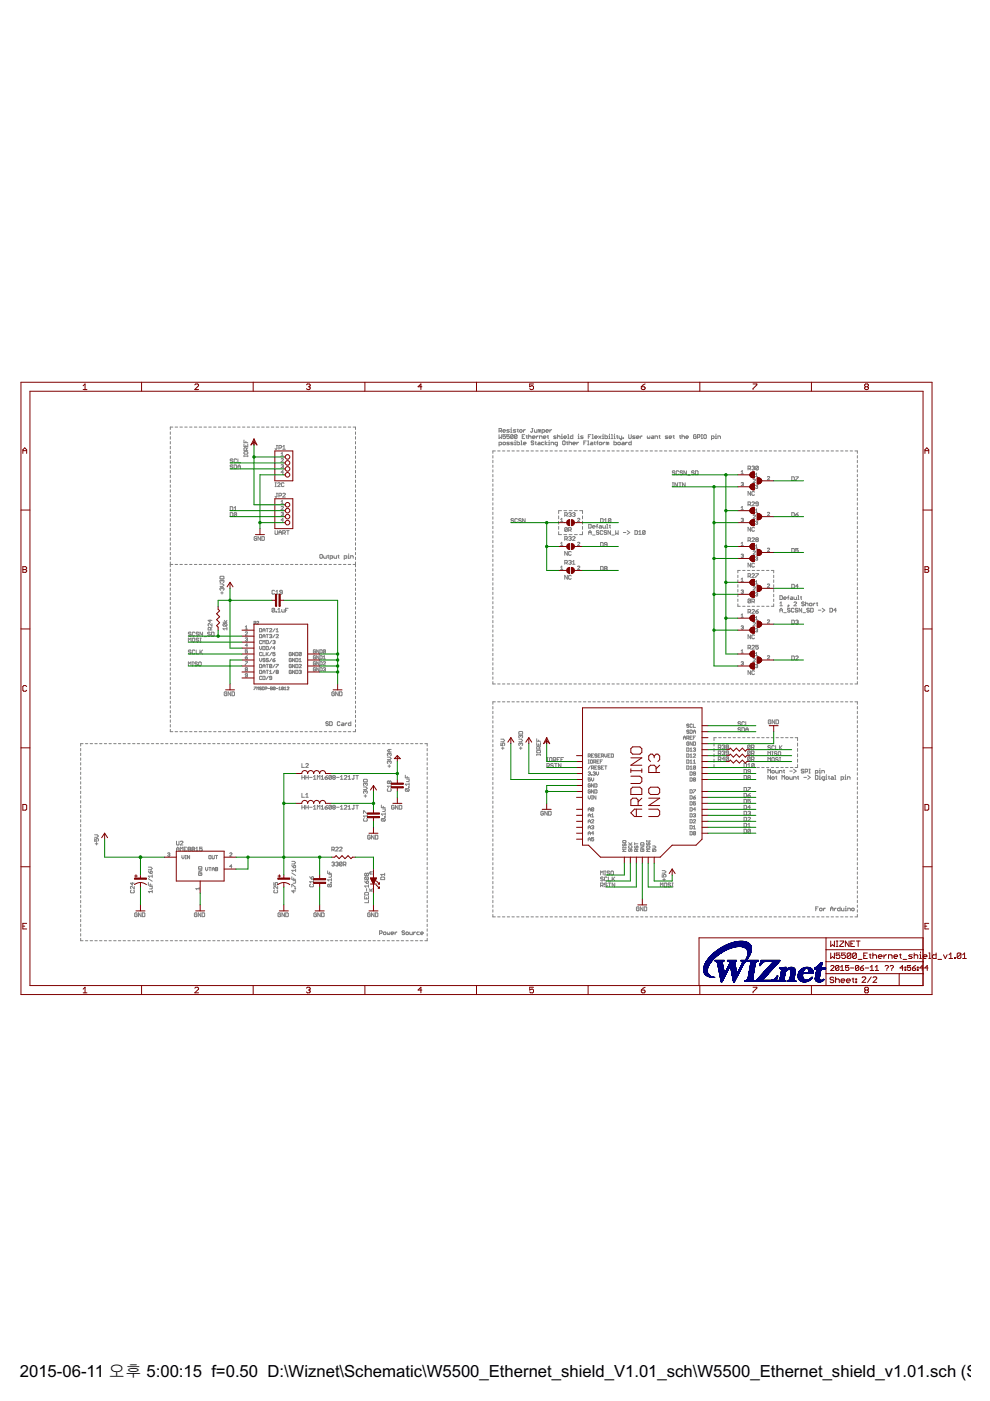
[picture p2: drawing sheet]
<svg xmlns="http://www.w3.org/2000/svg" width="210mm" height="297mm" viewBox="0 0 210 297" stroke-linecap="round" stroke-linejoin="round" font-family="sans-serif">
<defs><g id="words">
<text font-size="4" x="4.2" y="291.8">2015-06-11 오후 5:00:15 f=0.50 D:\Wiznet\Schematic\W5500_Ethernet_shield_V1.01_sch\W5500_Ethernet_shield_v1.01.sch (She</text>
</g></defs>
<g fill="none" stroke="#808080" stroke-width=".21">
<path d="M36.1 91.6v.5M36.1 92.6v.5M36.1 93.6v.5M36.1 94.6v.6M36.1 95.7v.5M36.1 96.7v.5M36.1 97.7v.5M36.1 98.7v.6M36.1 99.7v.6M36.6 90.6h-.5v.5M37.1 90.6h.6M38.1 90.6h.6"/>
<path d="M39.2 90.6h.5M40.2 90.6h.5M41.2 90.6h.5M42.2 90.6h.6M43.2 90.6h.6M44.3 90.6h.5M45.3 90.6h.5M46.3 90.6h.5M47.3 90.6h.6M48.3 90.6h.6M49.4 90.6h.5M49.4 98.7l-.2-.1-.4 .1 .2 .3 .4 .1-.2 .3-.4-.2"/>
<path d="M49.4 97.4l-.2-.1-.4 .1 .2 .3 .4 .1-.2 .3-.4-.1M49.6 98.6l.6 .1-.2 .7h-.4zM50.2 97.4l-.2-.1-.4 .1v.6l.2 .1 .4-.1M50.4 90.6h.5M50.4 97.3v.8h.6M50.4 99.4v-.6l.3-.2 .3 .2v.6M50.4 99h.6M51.4 90.6h.5M51.7 93.3v.6h.8M51.7 94.1v.6h.8v-.6M51.7 95.9l.7-.1 .1 .4-.6 .1zM51.7 96.7h.8"/>
<path d="M51.7 96.6v.2M52.1 93.6v.3M52.1 94.4v.3M52.3 95.5v-.4l-.4-.2-.2 .6h.8M52.4 90.6h.5M52.5 96.6v.2M52.5 94.9l-.2 .3M53.4 90.6h.6M54.5 90.6h.5M55.5 90.6h.5M56.5 90.6h.5M57.5 90.6h.5"/>
<path d="M58.5 90.6h.6M58.6 94.4h.3M58.7 94.4v.7l-.1 .1-.3-.1M59.1 95h.4l.2-.2-.2-.4h-.4v.8M59.6 90.6h.5M59.6 96.2l.2-.2v.7M59.6 96.7h.5M59.6 97.3h.5l-.5 .6h.5M59.6 98.6l.4-.1v.3M59.8 98.8h.2M59.9 95.2h.6M59.9 94.7l.3-.3v.8"/>
<path d="M60 98.8v.4l-.4-.1M60.6 90.6h.5M61.6 90.6h.5M62.6 90.6h.5M63.6 90.6h.6M64.7 90.6h.5M65.7 90.6h.5M66.7 90.6h.5M67.7 90.6h.5M68.7 90.6h.6M69.8 90.6h.5M70.8 90.6h.5"/>
<path d="M71.8 90.6h.5M72.8 90.6h.5M73.8 90.6h.6M74.9 90.6h.5v.5M75.4 91.6v.5M75.4 92.6v.5M75.4 93.6v.5M75.4 94.6v.6M75.4 95.7v.5M75.4 96.7v.5M75.4 97.7v.5M75.4 98.7v.6"/>
<path d="M75.4 99.7v.6M104.5 96.6v.5M104.5 97.6v.5M104.5 98.6v.5M104.5 99.6v.5M105 95.6h-.5v.5M105.5 95.6h.5M105.8 91.4h.4l.2-.4-.6-.2v.9M105.8 92.2v.8l.3-.3 .3 .3v-.8M105.8 94.3h.4l.2-.4-.6-.1v.8M106.1 91.4l.3 .3M106.5 95.6h.5"/>
<path d="M106.6 91.4h.6l-.2-.3-.4 .1 .2 .5h.2M106.8 93.8l.4 .1-.2 .4-.4-.1zM107.2 92.2h-.6v.4l.3-.2 .3 .2-.2 .4-.4-.2M107.5 95.6h.6M108 91.1l-.6 .1 .6 .3-.6 .2M108 92.2h-.6v.4l.3-.2 .3 .2-.2 .4-.4-.2M108 93.8l-.6 .1 .6 .3-.6 .1M108.3 91.7h.2M108.3 91.1h.1v.6M108.4 90.7v.1M108.5 95.6h.6M108.8 92.3l-.1 .7-.4-.2"/>
<path d="M108.8 92.3l-.4-.1-.1 .6M108.8 93.8h-.4l-.1 .1 .1 .1 .4 .2-.5 .1M108.8 92.3l-.5 .5M109.1 93.8h.1v.5M109.1 94.3h.2M109.2 93.4v.1M109.3 91.1h-.4l-.1 .1 .1 .2 .4 .1-.1 .2h-.4M109.6 95.6h.5M109.6 91.1h.3M109.6 93.5v.8l.6-.1-.2-.4h-.4M109.6 92.3l-.4-.1-.1 .1v.5M109.6 92.3l-.1 .7-.4-.2"/>
<path d="M109.6 92.3l-.5 .5M109.8 91l.1 .7M110.3 91.1l.4 .1-.1 .5-.4-.2zM110.4 94.3h.3M110.4 93.5h.2v.8M110.6 95.6h.5M110.7 92.6h.3M111 94h.5l-.1-.2-.4 .1v.3l.4 .1M111 91.1v.6M111.3 92.2h-.6v.8h.6M111.4 91.1l-.4 .3M111.5 92.4h.3"/>
<path d="M111.6 95.6h.5M111.7 92.3l.1 .7M112.1 92.6l.4-.2 .1 .6M112.1 92.2v.8M112.6 95.6h.5M112.8 90.8h.2M112.9 90.8v.7l-.1 .2-.3-.2M112.9 92.7h.5l-.1-.3-.4 .2 .1 .4h.3M113.2 93.6l-.4-.1-.2 .3 .4 .1 .2 .3-.2 .1-.4-.1M113.3 91.1l.1 .6h.4v-.6M113.4 93.8h.3M113.6 93.6l.1 .7"/>
<path d="M113.6 95.6h.5M113.7 92.4v.6M114.1 92.4l-.4 .3M114.1 93.8l.4 .1v.4h-.4l-.1-.1 .1-.2h.4M114.4 91.2l-.3-.1v.6M114.4 91.2v.5M114.4 93v-.6h.4l.1 .6M114.4 91.2l.1-.1 .2 .1v.5M114.6 95.6h.5M114.9 91.7h.4l.2-.2-.2-.4h-.4v.8M115.2 92.7h.5l-.1-.3-.4 .2 .1 .4h.3M115.3 93.8l-.5 .1 .1 .4h.4"/>
<path d="M115.6 93.5v.8M115.6 95.6h.5M115.7 91.4h.6l-.1-.3-.5 .1 .2 .5h.3M116 92.4h.3M116 93.8l-.4 .2 .4 .3M116.2 92.3l.1 .7M116.3 93.8h.1v.5M116.3 94.3h.3M116.4 93.4v.1M116.6 91.1v.6M116.6 95.6h.5M116.8 94.3v-.5h.4l.2 .5"/>
<path d="M117 91.1l-.4 .3M117.6 95.6h.6M117.9 92.4h-.4l-.1 .2 .1 .1 .4 .1-.1 .2h-.4M118.2 92.6l.4-.2 .1 .6M118.2 92.2v.8M118.2 94.3h-.4l-.2-.4 .6-.1v.6l-.3 .2M118.6 95.6h.6M119 92.4h.1v.6M119 93h.3M119.1 92v.2M119.4 93.5l.4 .1-.1 .7-.4-.1zM119.5 92.7h.6l-.1-.3-.5 .2 .2 .4h.3"/>
<path d="M119.7 95.6h.5M120.1 93.8h.3M120.2 93.6l.2 .7M120.4 92.2h.1v.8M120.4 93h.2M120.6 93.9l.5-.1 .1 .5M120.6 93.5v.8M120.7 95.6h.5M121.5 92.2v.8h-.4l-.2-.4 .2-.2h.4M121.5 94h.5l-.1-.2-.4 .1v.3l.4 .1M121.7 95.6h.5M122.3 93.8v.5"/>
<path d="M122.6 92.4h.1v.6M122.6 93h.2M122.7 92v.2M122.7 93.8l-.4 .2M122.7 95.6h.5M123.6 92.4h-.4l-.1 .2 .1 .1 .4 .1-.1 .2h-.4M123.7 95.6h.5M123.8 93.9h.2M124.3 93.5h-.5v.8M124.6 93.5h.1v.8M124.6 94.3h.3M124.7 95.6h.5"/>
<path d="M124.7 92.6h.3M125.3 92.2h-.6v.8M125.3 93.8l.4 .1v.4h-.4l-.2-.1 .2-.2h.4M125.5 92.2h.2v.8M125.5 93h.3M125.7 95.6h.5M126 93.8h.2M126.1 92.7h.5l-.1-.3-.4 .2 .1 .4h.3M126.1 93.6l.1 .7M126.5 93.9h.3M126.7 95.6h.5M126.8 93.5l-.2 .8"/>
<path d="M126.9 92.4l.5 .6M127.2 93.8l.4 .1-.2 .4-.4-.1zM127.4 92.4l-.5 .6M127.7 92.4h.2v.6M127.7 93h.3M127.7 95.6h.5M127.9 92v.2M127.9 93.8v.5M128.3 92.2v.8h.4l.1-.4-.1-.2h-.4M128.3 93.8l-.4 .2M128.8 95.6h.5M128.8 93.9v.4"/>
<path d="M128.8 93.9l-.3-.1v.5M128.8 93.9l.1-.1 .2 .1v.4M129.1 92.4h.1v.6M129.1 93h.2M129.2 92v.2M129.6 92.2h.2v.8M129.6 93h.3M129.8 95.6h.5M130.2 92.4h.1v.6M130.2 93h.3M130.2 93.5v.8h.4l.1-.4-.5-.1M130.3 92v.2"/>
<path d="M130.7 92.4h.3M130.8 95.6h.5M130.9 92.3l.1 .7M131 93.9l.4-.1 .1 .4-.4 .1zM131.3 92.4v.4l.5 .2M131.8 95.6h.5M131.8 92.4v.7l-.3 .1M131.9 93.8l.5 .1v.4h-.5l-.1-.1 .1-.2h.5M132.1 92.8l.1 .2zM132.6 93.8v.5M132.8 95.6h.5M133 93.8l-.4 .2"/>
<path d="M133.3 92.2l.1 .8 .4-.2v-.6M133.8 95.6h.5M133.8 93.5v.8h-.4l-.1-.4 .5-.1M134.7 92.4l-.6 .2 .6 .2-.6 .2M134.8 95.6h.5M134.9 92.7h.6l-.2-.3-.4 .2 .2 .4h.2M135.7 92.4v.6M135.8 95.6h.5M136.2 92.4l-.5 .3M136.8 95.6h.5M137.2 92.4l.2 .6 .4-.2v-.4M137.8 95.6h.5"/>
<path d="M138.2 92.4l.4 .2v.4h-.4l-.1-.2 .1-.1h.4M138.9 95.6h.5M138.9 93v-.6l.5 .2v.4M139.7 92.4h.3M139.8 92.3v.5l.2 .2M139.8 95.6h.6M140.9 95.6h.5M141.6 92.4h-.4l-.1 .2 .1 .1 .4 .1-.5 .2M141.9 92.7h.5l-.1-.3-.4 .2 .1 .4h.3M141.9 95.6h.5M142.7 92.4h.3M142.8 92.3l.2 .7"/>
<path d="M142.9 95.6h.5M143.1 100l-.4-.2-.1 .3 .4 .1 .1 .3-.1 .1-.4-.1M143.9 95.6h.5M143.9 100l-.1-.2-.4 .2 .1 .6 .4-.1M144.1 92.4h.2M144.2 92.3l.1 .7M144.6 92.6l.4-.2 .1 .6M144.6 92.2v.8M144.7 100l-.1-.2-.4 .2 .1 .2 .4 .2-.1 .2-.4-.1M144.9 95.6h.5M145.4 92.7h.5l-.1-.3-.4 .2 .1 .4h.3M145.5 99.8v.8l-.5-.8v.8"/>
<path d="M145.9 95.6h.5M146.9 95.6h.5M147.2 100l-.2-.2-.4 .2 .2 .2 .4 .2-.2 .2-.4-.1M147.4 99.8l.6 .2v.5l-.2 .1h-.4zM147.6 92.3l-.2-.1-.4 .1 .2 .7 .4-.2v-.2h-.3M147.9 92.7l.5-.1-.1-.4h-.4v.8M147.9 95.6h.5M148.7 92.2h.2M148.7 93h.2M148.8 92.2v.8M148.9 95.6h.6M149.4 92.2l.4 .1-.2 .7-.4-.2z"/>
<path d="M150 95.6h.5M150.9 93h.4l.1-.4-.5-.2v.8M151 95.6h.5M151.7 92.4h.1v.6M151.7 93h.2M151.8 92v.2M152 95.6h.5M152.2 93v-.6l.6 .2v.4M153 95.6h.5M154 95.6h.5M155 95.6h.5M156 95.6h.5"/>
<path d="M157 95.6h.5M158 95.6h.5M158.6 99.4h.4l.1-.2-.1-.4h-.4v.8M158.9 99.4l.2 .2M159 95.6h.6M159.4 99l.4-.2 .2 .2-.2 .2M159.7 99.2h.1M159.8 99.2l.2 .2-.2 .2-.4-.1M160.1 95.6h.5M160.8 99l-.2-.2-.4 .2v.5M160.8 99v.5l-.2 .1-.4-.1M160.8 99l-.6 .5"/>
<path d="M161.1 95.6h.5M162.1 95.6h.5M163.1 95.6h.5M164.1 95.6h.5M165.1 95.6h.5M166.1 95.6h.5M167.1 95.6h.5M168.1 95.6h.6M169.1 95.6h.6M170.2 95.6h.5M171.2 95.6h.5M172.2 95.6h.5"/>
<path d="M173.2 95.6h.5M174.2 95.6h.5M175.2 95.6h.5M176.2 95.6h.5M177.2 95.6h.5M178.2 95.6h.6M179.2 95.6h.5M180.3 95.6h.5M181.3 95.6h.5v.5M181.8 96.6v.5M181.8 97.6v.5M181.8 98.6v.5"/>
<path d="M181.8 99.6v.5M36.1 100.8v.5M36.1 101.8v.5M36.1 102.8v.5M36.1 103.8v.6M36.1 104.9v.5M36.1 105.9v.5M36.1 106.9v.5M36.1 107.9v.5M36.1 108.9v.6M36.1 110v.5M36.1 111v.5"/>
<path d="M36.1 112v.5M36.1 113v.5M36.1 114v.6M36.1 115.1v.5M36.1 116.1v.5M36.1 117.1v.5M36.1 118.1v.6M36.1 119.1v1.1M36.1 119.7h.5M37.1 119.7h.6M38.1 119.7h.6M39.2 119.7h.5"/>
<path d="M40.2 119.7h.5M41.2 119.7h.5M42.2 119.7h.6M43.2 119.7h.6M44.3 119.7h.5M45.3 119.7h.5M46.3 119.7h.5M47.3 119.7h.6M48.3 119.7h.6M48.8 107.4l.6 .2v.5l-.2 .1h-.4zM48.8 108.7l.6 .1v.6l-.2 .1h-.4zM49.4 119.7h.5"/>
<path d="M49.6 108.2h.6M49.6 107.7l.3-.3v.8M50.2 108.8l-.4-.1-.2 .7M50.2 108.8v.6l-.2 .1-.4-.1M50.2 108.8l-.6 .6M50.4 119.7h.5M51.4 119.7h.5M52.4 119.7h.5M53.4 119.7h.6M54.4 113.9l-.1-.1-.4 .1v.5l.4 .2 .1-.4h-.3M54.5 119.7h.5M55.2 113.8v.8l-.5-.8v.8"/>
<path d="M55.5 119.7h.5M55.5 113.8l.5 .1-.1 .7h-.4zM56.5 119.7h.5M57.5 119.7h.5M58.3 112.5l.1 .8 .5-.1v-.7M58.3 103.2h.3M58.3 102.4h.3M58.4 102.4v.8M58.5 119.7h.6M58.6 104.6h.3M58.7 104.6v.7l-.1 .1-.3-.1M58.9 102.5l.1-.1 .4 .1-.5 .7h.5"/>
<path d="M59.1 112.9h.6M59.1 105.1l.6-.1-.2-.4h-.4v.8M59.1 113.3v-.5l.3-.3 .3 .3v.5M59.6 119.7h.5M59.6 107.5h.5l-.5 .6h.5M59.6 106.3l.2-.2v.7M59.6 106.8h.5M59.6 108.8l.4-.2v.4M59.8 109h.2M59.9 113h.4l.2-.4-.6-.1v.8M59.9 104.7l.2-.1 .4 .1-.6 .7h.6M60 109v.3l-.4-.1"/>
<path d="M60.1 100.1h-.5l.4-.3v.7M60.1 110.3h-.5l.4-.4v.7M60.2 102.5l-.1-.1-.4 .1v.5l.1 .2 .4-.2M60.2 113l.3 .3M60.6 119.7h.5M60.8 112.5h.5M61 112.5v.8M61.6 119.7h.5M62.6 119.7h.5M63.6 119.7h.6M64.7 119.7h.5M65.7 119.7h.5"/>
<path d="M66.7 119.7h.5M67.7 119.7h.5M67.9 117.6l.4 .1-.1 .7-.4-.2zM68.6 117.8v.4l.2 .2h.4v-.6M68.7 119.7h.6M69.4 117.8h.3M69.6 117.7v.5l.1 .2M69.8 119.7h.5M70 118.4l.5-.2-.1-.4h-.4v.8M70.8 119.7h.5M70.8 117.8v.4l.2 .2h.4v-.6M71.6 117.8h.3"/>
<path d="M71.8 117.7v.5l.1 .2M71.8 119.7h.5M72.8 119.7h.5M73 118.4h.4l.1-.4-.5-.2v.8M73.8 118.4h.3M73.8 117.8h.1v.6M73.8 119.7h.6M73.9 117.4v.2M74.3 118.4v-.6h.5l.1 .6M74.9 119.7h.5M75.4 100.8v.5M75.4 101.8v.5"/>
<path d="M75.4 102.8v.5M75.4 103.8v.6M75.4 104.9v.5M75.4 105.9v.5M75.4 106.9v.5M75.4 107.9v.5M75.4 108.9v.6M75.4 110v.5M75.4 111v.5M75.4 112v.5M75.4 113v.5M75.4 114v.6"/>
<path d="M75.4 115.1v.5M75.4 116.1v.5M75.4 117.1v.5M75.4 118.1v.6M75.4 119.1v1.1M104.5 100.6v.5M104.5 101.6v.5M104.5 102.6v.5M104.5 103.6v.5M104.5 104.6v.5M104.5 105.6v.5M104.5 106.6v.5"/>
<path d="M104.5 107.6v.5M104.5 108.6v.5M104.5 109.6v.5M104.5 110.6v.5M104.5 111.6v.5M104.5 112.6v.5M104.5 113.6v.5M104.5 114.6v.5M104.5 115.6v.5M104.5 116.6v.5M104.5 117.6v.5M104.5 118.6v.5"/>
<path d="M104.5 119.6v.5M108.9 110.1l-.1-.1-.4 .1 .1 .3 .4 .1-.1 .3-.4-.2M109.7 110.1l-.1-.1-.4 .1v.5l.1 .2 .4-.2M110.5 110.1l-.4-.1-.1 .2 .4 .2 .1 .2-.1 .2-.4-.2M111.3 110v.8l-.5-.8v.8M118.4 109.4v.6M118.4 110.5v.6M118.4 111.6v.6M118.4 112.7v.6h.7M118.9 110.6h.4M118.9 115.7h.4M118.9 110.1l.2-.2v.7"/>
<path d="M118.9 115.2l.2-.2v.7M119.1 108.3h-.7v.6M119.5 113.3h.7M119.5 108.3h.7M119.7 109.2h.5l.1-.1-.1-.4h-.5v.8M119.7 114.3h.5l.1-.4-.6-.1v.8M119.7 119.4h.5l.1-.4-.6-.2v.8M120 119.4l.3 .2M120 114.3l.3 .3M120 109.2l.3 .3M120.3 112v.5l-.1 .2-.5-.2M120.3 116.9v.8l-.6-.8v.8"/>
<path d="M120.3 112l-.1-.1-.5 .1v.5M120.3 112l-.6 .5M120.6 113.9l.4-.1 .1 .1-.1 .3M120.6 112.4h.4l.1-.4-.5-.1v.8M120.6 108.8l.4-.1 .1 .1-.1 .3M120.6 119l.4-.2 .1 .2-.1 .2M120.7 113.3h.6M120.7 108.3h.6M120.8 112.4l.3 .3M120.8 114.2h.2M120.8 119.2h.2M120.8 109.1h.2"/>
<path d="M121 109.1l.1 .1-.1 .3-.4-.1M121 114.2l.1 .1-.1 .3-.4-.2M121 119.2l.1 .2-.1 .2-.4-.1M121.1 117.1l-.1-.2-.4 .2 .1 .6 .4-.1M121.4 108.8l.4-.1 .1 .1-.1 .3M121.4 113.9l.1-.1 .4 .1-.5 .7h.5M121.4 119.6h.5M121.4 119.1l.2-.3v.8M121.6 109.1h.2M121.8 113.3h.6M121.8 108.3h.6M121.8 109.1l.1 .1-.1 .3-.4-.1"/>
<path d="M122.4 110l.2-.1 .3 .1-.5 .6h.5M122.4 115.1h.5l-.5 .6h.5M122.9 108.3h.6v.6M123.5 112.7v.6h-.6M123.5 109.4v.6M123.5 110.5v.6M123.5 111.6v.6M124.8 111.2l.5 .1-.1 .7h-.4zM124.8 113.3v-.5l.3-.3 .2 .3v.5M124.8 112.9h.5M125.6 111.7h.6l-.2-.3-.4 .2v.2l.4 .2M125.6 113.4h.6"/>
<path d="M126.4 111.6h.3M126.7 111.2l-.1 .1v.7M127 112.6l-.1-.1-.5 .1 .2 .3 .4 .1-.1 .3-.5-.1M127.1 111.4l.4 .2v.4h-.4l-.1-.2 .1-.1h.4M127.3 110l.6 .1-.1 .7h-.5zM127.3 115h.5l.1 .2-.1 .6h-.5zM127.8 112.6l-.1-.1-.4 .1v.6l.1 .1 .4-.1M127.8 111.4v.4l.2 .2h.4v-.6M128.2 110.8h.5M128.2 110.2l.2-.2v.8M128.6 112.6l-.4-.1-.1 .3 .4 .1 .1 .3-.1 .1-.4-.1M128.6 112h.3"/>
<path d="M128.6 111.2h.2v.8M128.7 115.4h-.4l-.1-.1 .1-.3 .4 .2v.5l-.1 .1-.4-.1M129.2 111.4h.2M129.3 111.3l.1 .7M129.4 112.5v.8l-.5-.8v.8M129.5 110.1l-.1-.1-.4 .1v.5M129.5 110.1v.5l-.1 .2-.4-.2M129.5 110.1l-.5 .5M129.7 113.4h.6M130.5 112.5v.8l.3-.3 .3 .3v-.8M132.2 112.9h.5M133 112.5l.5 .4-.5 .4"/>
<path d="M134.6 112.5l.5 .1-.1 .7h-.4zM135.4 113.3h.6M135.4 112.8l.3-.3v.8M136.8 112.6v.6l-.1 .1-.5-.1M136.8 112.6l-.1-.1-.5 .1v.6M136.8 112.6l-.6 .6M142.6 103.2h.2M142.6 102.4h.2M142.7 102.4v.8M143.6 102.4v.8l-.5-.8v.8M143.9 102.4h.5M144.2 102.4v.8"/>
<path d="M145.3 102.4v.8l-.6-.8v.8M145.8 100.8h.5M157.1 100l.3-.2v.7M157.1 107.6l.3-.2v.7M157.1 115.2l.3-.2v.7M157.1 100.5h.5M157.1 102.4l.4-.1v.4M157.1 110l.4-.1v.4M157.1 117.6l.4-.1v.4M157.1 108.1h.5M157.1 115.7h.5M157.4 117.9h.1"/>
<path d="M157.4 102.7h.1M157.4 110.3h.1M157.5 102.7v.3l-.4-.1M157.5 110.3v.3l-.4-.1M157.5 117.9v.3l-.4-.1M158.6 107h.4l.1-.2-.1-.4h-.4v.8M158.6 114.6h.4l.1-.2-.1-.4h-.4v.8M158.9 107l.2 .2M158.9 114.6l.2 .2M159.1 104.2v.8l-.5-.8v.8M159.1 111.8v.8l-.5-.8v.8M159.1 119.4v.8l-.5-.8v.8"/>
<path d="M159.4 106.6l.2-.2 .4 .2-.6 .6h.6M159.4 114.2l.2-.2 .4 .2-.6 .6h.6M159.7 101.7h.4l-.4 .6h.4M159.7 109.3h.4l-.4 .6h.4M159.7 116.9h.4l-.4 .6h.4M160 112l-.2-.2-.4 .2v.5l.2 .1 .4-.1M160 104.4l-.2-.2-.4 .2v.5l.2 .1 .4-.1M160 119.5l-.2-.1-.4 .1v.6l.2 .1 .4-.1M160.2 118.2l.3-.1v.3M160.2 110.6l.3-.1v.3M160.2 100.6l.2-.3v.7M160.2 108.2l.2-.3v.7"/>
<path d="M160.2 115.8l.2-.3v.7M160.2 101h.4M160.2 103l.3-.1v.3M160.2 108.6h.4M160.2 116.2h.4M160.4 114.4l-.2-.1 .2-.3 .4 .2-.2 .2M160.4 114.4l-.2 .2 .2 .2 .4-.1-.2-.3M160.4 114.4h.2M160.4 103.2h.1M160.4 110.8h.1M160.4 118.4h.1M160.5 110.8v.4l-.3-.2"/>
<path d="M160.5 103.2v.4l-.3-.2M160.5 118.4v.4l-.3-.2M160.8 106.8h-.4l-.2-.1 .2-.3 .4 .2v.5l-.2 .1-.4-.1M162.7 116.4l.1-.2 .4 .2-.5 .5h.5M162.7 101.2l.1-.2 .4 .2-.5 .5h.5M162.7 108.8l.1-.2 .4 .2-.5 .5h.5M167.9 108.7h.4l.1 .1-.1 .7h-.4zM167.9 101.1h.4l.1 .1-.1 .7h-.4zM167.9 116.3h.4l.1 .1-.1 .7h-.4zM168.7 109.1h.4l.1 .3-.4 .1zM168.7 101.1h.5l-.5 .8M169.2 116.3h-.5v.4l.3-.1 .2 .1-.1 .4-.4-.1"/>
<path d="M169.2 108.7l-.5 .4M181.8 100.6v.5M181.8 101.6v.5M181.8 102.6v.5M181.8 103.6v.5M181.8 104.6v.5M181.8 105.6v.5M181.8 106.6v.5M181.8 107.6v.5M181.8 108.6v.5M181.8 109.6v.5M181.8 110.6v.5"/>
<path d="M181.8 111.6v.5M181.8 112.6v.5M181.8 113.6v.5M181.8 114.6v.5M181.8 115.6v.5M181.8 116.6v.5M181.8 117.6v.5M181.8 118.6v.5M181.8 119.6v.5M36.1 120.7v.5M36.1 121.7v.5M36.1 122.7v.5"/>
<path d="M36.1 123.7v.5M36.1 124.7v.5M36.1 125.7v.5M36.1 126.7v.5M36.1 127.7v.5M36.1 128.7v.5M36.1 129.7v.5M36.1 130.7v.5M36.1 131.7v.5M36.1 132.7v.5M36.1 133.7v.5M36.1 134.7v.4"/>
<path d="M36.1 135.7v.5M36.1 136.7v.5M36.1 137.6v.6M36.1 138.7v.4M36.1 139.7v.4M39.9 136.1v-.8l.3 .3 .3-.3v.8M40.5 138l-.1-.2-.5 .2 .2 .2 .4 .2-.1 .2-.5-.1M40.5 134.2l-.1-.2-.5 .2 .2 .2 .4 .2-.1 .2-.5-.1M40.8 135.4l.1-.1 .4 .1-.1 .7-.4-.1zM41.3 138l-.1-.2-.4 .2 .1 .6 .4-.1M41.3 134.2l-.1-.2-.4 .2v.5l.1 .1 .4-.1M41.6 137.8v.8h.5"/>
<path d="M42.1 135.4l-.1-.1-.4 .1 .1 .3 .4 .1-.1 .3-.4-.1M42.1 134.2l-.1-.2-.4 .2 .1 .2 .4 .2-.1 .2-.4-.1M42.4 136.1h.3M42.4 137.8v.8M42.4 135.3h.3M42.5 135.3v.8M42.5 138.2l.4 .4M42.9 137.8l-.5 .6M42.9 134v.8l-.5-.8v.8M43.2 135h.6M44.5 131.4v.5l-.4-.4h.8M44.6 134.2l-.2-.2-.4 .2 .2 .2 .4 .2-.2 .2-.4-.1"/>
<path d="M44.7 133.6v-.4l-.4-.2-.2 .6h.8M44.9 134l.5 .2-.1 .6h-.4zM44.9 132.2v.6l-.5-.6-.3 .2 .2 .4M44.9 133l-.2 .3M46.7 122.3l.6-.1 .2 .1v.4h-.8zM46.7 123.8h.5l.3 .3-.3 .2h-.5M46.8 125.7h.5M47.1 123.1v.2M47.1 124.8v.1M47.1 125.4v.6M47.1 124.8l-.2-.2-.2 .2 .1 .4M47.1 123.1l-.2-.1-.2 .1 .1 .4"/>
<path d="M47.1 124.8l.1-.2 .3 .2-.2 .4M47.1 123.1l.1-.1 .3 .1-.2 .4M47.3 131.9h.8M47.4 132.2h.6l.1 .2-.1 .4M47.4 132.2l-.1 .4 .1 .2h.6M47.4 132.2l.6 .6M47.6 131.5l.2 .4 .3-.4M48.1 133.3h-.8l.3 .3M48.1 133v.6M52 132.9l.2-.2v.7M52 134.1l.1-.1 .4 .1-.5 .6h.5M52 139.4h.4l.1 .2-.4 .1z"/>
<path d="M52 133.4h.5M52 135.3l.4-.1v.4M52.2 135.6h.2M52.4 135.6v.3l-.4-.1M52.5 137.8h-.5v.3l.4-.1 .1 .3-.1 .2-.4-.2M52.5 136.8h-.5l.4-.3v.7M52.5 139l-.5 .4M53.9 132.1h.3l.1-.3-.4-.1v.6M54.5 131.8h.3l-.3 .5h.3M55 133.3l.5 .1-.1 .6h-.4zM55 134.5l.5 .1-.1 .6h-.4zM55 137.1v.4l.3 .3 .2-.3v-.4"/>
<path d="M55 139.6v.5l.3 .2 .2-.2v-.5M55.5 135.9l-.1-.1-.4 .1v.5h.5M55.5 138.4h-.5v.5l.2 .1 .3-.1M55.7 134v-.5l.3-.2 .2 .2v.5M55.7 135.2v-.5l.3-.2 .2 .2v.5M55.7 136.5v-.7l.3 .2 .2-.2v.7M55.7 137.1l.5 .1-.1 .6h-.4zM55.7 138.3v.7h.5M55.7 133.6h.5M55.7 134.9h.5M56.2 139.7h-.5l.2 .2 .3 .2-.1 .2-.4-.1M56.4 133.3h.5"/>
<path d="M56.4 134.5h.5M56.4 135.8l.5 .1-.1 .6h-.4zM56.4 137.1l.5 .1-.1 .6h-.4zM56.4 138.3v.7M56.6 138.7l.3 .3M56.7 133.3v.7M56.7 134.5v.7M56.9 139.7h-.5l.2 .2 .3 .2-.1 .2-.4-.1M56.9 138.3l-.5 .5M57.1 133.4h.5l-.5 .6h.5M57.1 134.6l.4-.1 .1 .1-.1 .3M57.4 134.9h.1"/>
<path d="M57.5 134.9l.1 .1-.1 .2-.4-.1M57.6 135.8l-.5 .7M57.6 137.1l-.5 .7M57.6 138.3l-.5 .7M57.6 139.6l-.5 .7M57.8 135.9l.4-.1 .1 .1-.1 .2M57.8 139.9h.4l.1 .3-.3 .1zM58.1 136.1h.1M58.2 136.1l.1 .1-.1 .3-.4-.1M58.2 129.1l-.1-.1-.4 .1v.5M58.2 129.1v.5l-.1 .2-.4-.2M58.2 125.3l-.1-.1-.4 .1v.5l.1 .2 .4-.2"/>
<path d="M58.2 129.1l-.5 .5M58.3 138.3h-.5v.4h.5l-.1 .3-.4-.1M58.3 133.3l-.5 .7M58.3 134.5l-.5 .7M58.3 137.4h-.5l.4-.3v.7M58.3 139.6l-.5 .3M58.5 129.6l.1 .2zM58.5 125.4l.3-.2v.8M58.5 126h.5M58.5 134h.5M58.5 133.5l.3-.2v.7M58.5 134.6l.2-.1 .3 .1-.5 .6h.5"/>
<path d="M58.9 129.8h.6M58.9 129.2l.3-.2v.8M59.7 129.2l.2 .6h.4v-.6M59.9 125.6l-.6-.2 .2-.2 .4 .1v.5l-.2 .2-.4-.2M60.5 129.4h.3M61.1 129h-.6v.8M61.8 138.4h-.5l.1 .6 .4-.1v-.2h-.2M61.8 139.7h-.5l.1 .6 .4-.1v-.3h-.2M62.5 138.3v.7l-.5-.7v.7M62.5 139.6v.7l-.5-.7v.7M62.7 138.3l.5 .1-.1 .6h-.4zM62.7 139.6l.5 .1-.1 .6h-.4z"/>
<path d="M63.4 139.8l.2-.2v.7M63.9 138.4l-.5 .5M63.9 138.4l-.4-.1-.1 .6M63.9 138.4l-.1 .6-.4-.1M66.9 137.9h-.5l.1 .6 .4-.2v-.2h-.2M66.9 139.1l-.1-.1-.4 .1 .1 .6 .4-.1v-.2h-.2M67.6 137.8v.7l-.5-.7v.7M67.6 139v.7l-.5-.7v.7M67.8 139l.5 .1-.1 .6h-.4zM67.8 137.8l.5 .1-.1 .6h-.4zM68.5 139.3l.3-.3v.7M68.5 139.7h.5"/>
<path d="M69 137.9h-.5v.4M69 137.9l-.1 .6-.4-.2M69 137.9l-.5 .4M75.4 120.7v.5M75.4 121.7v.5M75.4 122.7v.5M75.4 123.7v.5M75.4 124.7v.5M75.4 125.7v.5M75.4 126.7v.5M75.4 127.7v.5M75.4 128.7v.5"/>
<path d="M75.4 129.7v.5M75.4 130.7v.5M75.4 131.7v.5M75.4 132.7v.5M75.4 133.7v.5M75.4 134.7v.4M75.4 135.7v.5M75.4 136.7v.5M75.4 137.6v.6M75.4 138.7v.4M75.4 139.7v.4M104.5 120.6v.5"/>
<path d="M104.5 121.6v.4M104.5 122.6v.5M104.5 123.5v.6M104.5 124.5v.6M104.5 125.5v.5M104.5 126.6v.4M104.5 127.6v.4M104.5 128.5v.5M104.5 129.5v.5M104.5 130.5v.5M104.5 131.5v.5M104.5 132.5v.5"/>
<path d="M104.5 133.5v.5M104.5 134.5v.5M104.5 135.5v.5M104.5 136.5v.5M104.5 137.5v.5M104.5 138.5v.5M104.5 139.5v.5M118.9 120.3l.2-.3v.7M118.9 120.7h.4M120.3 122v.8l-.6-.8v.8M121.1 122.1l-.1-.1-.4 .1 .1 .7 .4-.1M122.4 120.1h.5l-.5 .6h.5"/>
<path d="M127.3 120.1l.6 .1-.1 .7h-.5zM128.3 120.5l-.1-.1 .1-.3 .4 .1-.1 .3M128.3 120.5l-.1 .1 .1 .3 .4-.1-.1-.3M128.3 120.5h.3M156.4 122v.5M156.4 123v.5M156.4 124v.5M156.4 125v.5M156.4 126v.5M156.4 127v.5M156.4 128v.5h.6M157 120.9h-.6v.6"/>
<path d="M157.1 138.5h.5M157.1 122.8l.3-.2v.7M157.1 130.4l.3-.2v.7M157.1 138l.3-.2v.7M157.1 125.2l.4-.1v.4M157.1 132.8l.4-.1v.4M157.1 123.3h.5M157.1 130.9h.5M157.4 125.5h.1M157.4 133.1h.1M157.5 128.5h.5M157.5 120.9h.5"/>
<path d="M157.5 125.5v.3l-.4-.1M157.5 133.1v.3l-.4-.1M158.5 128.5h.5M158.5 120.9h.5M158.6 129.8h.4l.1-.2-.1-.4h-.4v.8M158.6 122.2h.4l.1-.2-.1-.4h-.4v.8M158.6 137.4h.4l.1-.2-.1-.4h-.4v.8M158.9 122.2l.2 .2M158.9 129.8l.2 .2M158.9 137.4l.2 .2M159.1 127.1l-.4-.1-.1 .7M159.1 134.6v.8l-.5-.8v.8"/>
<path d="M159.1 127.1l-.1 .7-.4-.1M159.1 127.1l-.5 .6M159.4 127.6l.6-.2-.2-.4h-.4v.8M159.4 121.8l.2-.2 .4 .2-.6 .6h.6M159.4 129.4l.2-.2 .4 .2-.6 .6h.6M159.4 137l.2-.2 .4 .2-.6 .6h.6M159.5 128.5h.5M159.5 120.9h.5M159.7 127.6l.3 .2M159.7 139.7h.4l-.4 .6h.4M159.7 124.5h.4l-.4 .6h.4M159.7 132.1h.4l-.4 .6h.4"/>
<path d="M160 134.7l-.2-.1-.4 .1v.6l.2 .1 .4-.1M160.2 123.8h.4M160.2 133.4l.3-.1v.3M160.2 139h.4M160.2 123.4l.2-.3v.7M160.2 131l.2-.3v.7M160.2 138.6l.2-.3v.7M160.2 125.8l.3-.1v.3M160.2 131.4h.4M160.2 129.6h.4l.2 .3-.4 .1zM160.2 121.6h.6l-.6 .8M160.4 133.6h.1"/>
<path d="M160.4 126h.1M160.5 128.5h.5M160.5 120.9h.5M160.5 133.6v.4l-.3-.2M160.5 126v.4l-.3-.2M160.8 136.8h-.6v.4l.4-.1 .2 .4-.2 .1-.4-.1M160.8 129.2l-.6 .4M161.5 128.5h.5M161.5 120.9h.5M162.5 128.5h.5M162.5 120.9h.5M162.7 124l.1-.2 .4 .2-.5 .5h.5"/>
<path d="M162.7 139.1l.1-.1 .4 .1-.5 .6h.5M162.7 131.6l.1-.2 .4 .2-.5 .5h.5M163.5 120.9h.5v.6M164 128v.5h-.5M164 122v.5M164 123v.5M164 124v.5M164 125v.5M164 126v.5M164 127v.5M165.4 126.3l.5 .1-.1 .7h-.4zM165.4 129.8v-.6l.2-.2 .3 .2v.6"/>
<path d="M165.4 127.9l.2-.3v.8M165.4 128.4h.5M165.4 129.4h.5M166.2 126.8h.5l-.1-.2-.4 .1v.3l.4 .1M166.2 129.9h.5M167 126.7h.3M167.1 128.3l.2 .1zM167.3 126.3l-.2 .1v.7M167.3 128.4l-.3 .3M167.5 129.1l-.1-.1-.4 .1 .1 .3 .4 .1-.1 .3-.4-.2M167.7 126.6l.4 .1v.4h-.4l-.2-.1 .2-.2h.4M167.9 139.1h.4l.1 .1-.1 .7h-.4z"/>
<path d="M167.9 131.5h.4l.1 .1-.1 .7h-.4zM167.9 123.9h.4l.1 .1-.1 .7h-.4zM168.3 129.1l-.1-.1-.4 .1v.5l.1 .2 .4-.2M168.3 126.6v.4l.2 .1h.4v-.5M168.3 127.8l.2-.2 .4 .2-.6 .6h.6M168.7 139.2l.1-.1 .4 .1-.5 .7h.5M168.7 131.6l.4-.1 .1 .1-.1 .3M169 131.9h.1M169.1 131.9l.1 .1-.1 .3-.4-.1M169.2 129.1l-.2-.1-.4 .1 .1 .3 .5 .1-.2 .3-.4-.2M169.2 127.1h.2M169.2 126.3h.1v.8"/>
<path d="M169.2 124.3h-.5l.4-.4v.8M169.7 126.6h.3M169.8 126.4l.2 .7M170 129v.8l-.6-.8v.8M170.2 129.9h.6M170.5 127.8l-.1-.2-.4 .2 .5 .5-.1 .1-.4-.1M170.8 127.6v.8M170.8 128l.4-.1 .1 .5M171.6 128l.4-.1 .1 .4-.4 .1zM171.6 129.1l-.1-.1-.4 .1 .1 .3 .4 .1-.1 .3-.4-.2M171.9 129l.5 .1v.5l-.1 .2h-.4zM172.4 127.9v.5"/>
<path d="M172.8 127.9l-.4 .3M173.1 127.9h.3M173.2 127.8l.2 .6M173.5 129.4h.6M174.3 129l.6 .4-.6 .4M176 129l.5 .1v.5l-.1 .2h-.4zM177.3 129.4h-.5l.4-.4v.8M181.8 120.6v.5M181.8 121.6v.4M181.8 122.6v.5M181.8 123.5v.6M181.8 124.5v.6"/>
<path d="M181.8 125.5v.5M181.8 126.6v.4M181.8 127.6v.4M181.8 128.5v.5M181.8 129.5v.5M181.8 130.5v.5M181.8 131.5v.5M181.8 132.5v.5M181.8 133.5v.5M181.8 134.5v.5M181.8 135.5v.5M181.8 136.5v.5"/>
<path d="M181.8 137.5v.5M181.8 138.5v.5M181.8 139.5v.5M17.1 158.7v.5M17.1 159.7v.5M17.6 157.7h-.5v.5M18.1 157.7h.5M19.1 157.7h.5M20.1 157.7h.5M21.1 157.7h.5M22.1 157.7h.5M23.1 157.7h.5"/>
<path d="M24.1 157.7h.5M25.1 157.7h.5M26.1 157.7h.5M27.1 157.7h.5M28.1 157.7h.5M29.1 157.7h.5M30.1 157.7h.5M31.1 157.7h.5M32.1 157.7h.5M33.1 157.7h.5M34.1 157.7h.5M35.1 157.7h.5"/>
<path d="M36.1 140.7v.5M36.1 141.6v.6M36.1 142.6v.6M36.1 143.7v.4M36.1 144.7v.4M36.1 145.6v.6M36.1 146.6v.6M36.1 147.6v.5M36.1 148.7v.4M36.1 149.6v.5M36.1 150.6v.6M36.1 151.6v.5"/>
<path d="M36.1 152.6v.5M36.1 153.6v.5M36.1 154.6v.5h.5M36.1 157.7h.5M37.1 157.7h.5M37.1 155.1h.6M38.1 157.7h.5M38.1 155.1h.6M39.1 157.7h.5M39.2 155.1h.5M39.9 141.2v-.8l.3 .2 .3-.2v.8M40.1 157.7h.5"/>
<path d="M40.2 155.1h.5M40.8 141.2h.2M40.8 140.4h.2M40.9 140.4v.8M41.1 157.7h.5M41.2 155.1h.5M41.8 140.5l-.1-.1-.4 .1 .1 .3 .4 .1-.1 .3-.4-.2M42.1 157.7h.5M42.1 140.5l.2-.1 .4 .1v.5l-.2 .2-.4-.2zM42.2 155.1h.6M43.1 157.7h.5M43.2 155.1h.6"/>
<path d="M44.1 157.7h.5M44.3 155.1h.5M45.1 157.7h.5M45.3 155.1h.5M46.1 157.7h.5M46.3 155.1h.5M47.1 157.7h.5M47.3 155.1h.6M48.1 157.7h.5M48.1 146.8l-.1-.1-.5 .1v.6l.5 .1 .1-.4h-.3M48.3 155.1h.6M48.9 146.7v.8l-.5-.8v.8"/>
<path d="M49.1 157.7h.5M49.2 146.7h.4l.1 .1-.1 .7h-.4zM49.4 155.1h.5M50.1 157.7h.5M50.4 155.1h.5M51.1 157.7h.5M51.4 155.1h.5M52 140.3h.5l-.5 .7M52.1 157.7h.5M52.1 141.9l-.1-.1 .1-.2 .4 .1-.1 .2M52.1 141.9l-.1 .1 .1 .3 .4-.1-.1-.3M52.1 141.9h.3"/>
<path d="M52.4 155.1h.5M52.5 143.2l-.5-.1 .1-.3 .4 .1v.5l-.1 .1-.4-.1M53.1 157.7h.5M53.4 155.1h.6M53.9 145.7h.4l-.4 .5M54.1 157.7h.5M54.5 146.2v-.5l.2 .2 .1-.2v.5M54.5 155.1h.5M55 140.9l.5 .1-.1 .6h-.4zM55 142.1l.5 .1-.1 .6h-.4zM55.1 157.7h.5M55.4 145.8h-.4l.4 .4h-.4"/>
<path d="M55.5 155.1h.5M55.5 143.5l-.1-.1-.4 .1v.5h.5M55.6 145.7l.4 .1-.1 .4h-.3zM55.7 141.6v-.5l.3-.2 .2 .2v.5M55.7 142.8v-.5l.3-.2 .2 .2v.5M55.7 143.4l.5 .1-.1 .6h-.4zM55.7 141.2h.5M55.7 142.5h.5M56.1 157.7h.5M56.2 146h.3l.1-.2-.4-.1v.5M56.4 140.9h.5M56.4 142.1h.5"/>
<path d="M56.5 155.1h.5M56.7 140.9v.7M56.7 142.1v.7M56.8 146h.4M56.9 143.4l-.5 .7M57.1 157.7h.5M57.1 142.3l.3-.2v.7M57.1 142.8h.5M57.4 145.7l.4 .1-.1 .4h-.3zM57.4 146h.3M57.5 155.1h.5M57.6 141l-.3-.1-.2 .5"/>
<path d="M57.6 141l-.1 .6-.4-.2M57.6 143.7h-.3v-.3l.3 .1v.5h-.5M57.6 141l-.5 .4M58.1 157.7h.5M58.3 140.9l-.5 .7M58.3 142.1l-.5 .7M58.3 145.8h-.3v.4M58.3 145.8v.4h-.3M58.3 145.8l-.3 .4M58.5 146h.4M58.5 155.1h.6M58.5 140.9h.5l-.5 .7"/>
<path d="M58.7 142.5v.3l.3-.1-.1-.2M58.7 142.5v-.4l.3 .1-.1 .3M58.7 142.5h.2M59.1 157.7h.5M59.1 146.2h.4M59.1 145.9l.2-.2v.5M59.6 155.1h.5M60.1 145.8h-.4v.4M60.1 157.7h.5M60.1 145.8v.4h-.4M60.1 145.8l-.4 .4M60.3 146.2h.4"/>
<path d="M60.3 145.9l.2-.2v.5M60.6 155.1h.5M60.9 145.8h.4l-.4 .4h.4M61.1 157.7h.5M61.6 155.1h.5M61.8 141h-.5l.1 .6 .4-.2v-.2h-.2M61.8 142.2l-.1-.1-.4 .1 .1 .6 .4-.1v-.2h-.2M62.1 157.7h.5M62.5 140.9v.7l-.5-.7v.7M62.5 142.1v.7l-.5-.7v.7M62.6 155.1h.5M62.7 140.9l.5 .1-.1 .6h-.4z"/>
<path d="M62.7 142.1l.5 .1-.1 .6h-.4zM63.1 157.7h.5M63.4 141h.5l-.5 .6h.5M63.4 142.2l.4-.1 .1 .1-.1 .3M63.4 140.3h.5M63.6 155.1h.6M63.6 142.5h.2M63.8 142.5l.1 .1-.1 .2-.4-.1M64.1 157.7h.5M64.7 155.1h.5M65.1 157.7h.5M65.7 155.1h.5"/>
<path d="M66.1 157.7h.5M66.7 155.1h.5M66.9 140.4l-.1-.1-.4 .1 .1 .6 .4-.1v-.2h-.2M66.9 141.7l-.1-.1-.4 .1 .1 .6 .4-.1v-.3h-.2M67.1 157.7h.5M67.6 140.3v.7l-.5-.7v.7M67.6 141.6v.7l-.5-.7v.7M67.7 155.1h.5M67.8 140.3l.5 .1-.1 .6h-.4zM67.8 141.6l.5 .1-.1 .6h-.4zM68.1 157.7h.5M68.5 140.4l.2-.1 .3 .1-.5 .6h.5"/>
<path d="M68.5 141.7l.4-.1v.3M68.7 155.1h.6M68.8 141.9h.1M68.9 141.9v.4l-.4-.1M69.1 157.7h.5M69.6 153.2l-.4-.2-.1 .3 .4 .1 .1 .3-.1 .1-.4-.1M69.8 155.1h.5M69.9 153l.5 .2v.5l-.1 .1h-.4zM70.1 157.7h.5M70.8 155.1h.5M70.9 146.8l-.1-.1-.4 .1v.6l.4 .1 .1-.4h-.3M71.1 157.7h.5"/>
<path d="M71.7 146.7v.8l-.5-.8v.8M71.8 155.1h.5M72 146.7h.4l.1 .1-.1 .7h-.4zM72.1 153.2l-.2-.2-.4 .2v.5l.2 .1 .4-.1M72.1 157.7h.5M72.5 153.3l.4 .1v.4h-.4l-.2-.1 .2-.1h.4M72.8 155.1h.5M73.1 157.7h.5M73.2 153.3v.5M73.6 153.3l-.4 .3M73.8 155.1h.6M74.1 157.7h.5"/>
<path d="M74.4 153v.8h-.4l-.1-.4 .1-.1h.4M75.1 157.7h.5M75.4 154.6v.5h-.5M75.4 140.7v.5M75.4 141.6v.6M75.4 142.6v.6M75.4 143.7v.4M75.4 144.7v.4M75.4 145.6v.6M75.4 146.6v.6M75.4 147.6v.5M75.4 148.7v.4"/>
<path d="M75.4 149.6v.5M75.4 150.6v.6M75.4 151.6v.5M75.4 152.6v.5M75.4 153.6v.5M76.1 157.7h.5M77.1 157.7h.5M78.1 157.7h.5M79.1 157.7h.5M80.1 157.7h.5M81.1 157.7h.5M82.1 157.7h.5"/>
<path d="M82.5 159.9l-.1-.2-.3 .2 .2 .4M82.5 159.9l.2-.2 .2 .2-.1 .4M82.5 158.9v.5M82.5 159.9v.1M82.9 158.9h-.5l-.3 .3 .3 .2h.5M83.1 157.7h.5M84.1 157.7h.5M85.1 157.7h.5M86.1 157.7h.5M87.1 157.7h.5M88.1 157.7h.5M89.1 157.7h.5"/>
<path d="M90.1 157.7h.5v.5M90.6 158.7v.5M90.6 159.7v.5M104.5 140.5v.5M104.5 141.5v.5M104.5 142.5v.5M104.5 143.5v.5M104.5 144.5v.5h.5M104.5 149.8v.5M104.5 150.8v.5M104.5 151.8v.5M104.5 152.8v.5"/>
<path d="M104.5 153.8v.5M104.5 154.8v.5M104.5 155.8v.5M104.5 156.8v.5M104.5 157.8v.5M104.5 158.8v.5M104.5 159.8v.5M105 148.8h-.5v.5M105.5 145h.5M105.5 148.8h.5M106.2 157.5v.6h.4l-.1-.3 .1-.3 .4 .2-.1 .4M106.2 156.7h.5l.3 .3-.3 .3h-.5"/>
<path d="M106.3 158.6h.6M106.5 145h.5M106.5 148.8h.5M106.6 158.3v.6M107.5 145h.6M107.5 148.8h.6M108.5 145h.6M108.5 148.8h.6M109.6 145h.5M109.6 148.8h.5M110 156.7h.5l.3 .3-.3 .3h-.5M110.1 158.6h.6"/>
<path d="M110.1 155.1h.6l.1 .5h-.8zM110.4 157.7l-.1-.2-.3 .2 .1 .4M110.4 157.7l.1-.2 .3 .2-.1 .4M110.4 156v.2M110.4 157.7v.1M110.4 158.3v.6M110.4 156l-.1-.1-.3 .1 .1 .4M110.4 156l.1-.1 .3 .1-.1 .4M110.6 145h.5M110.6 148.8h.5M111.6 145h.5M111.6 148.8h.5"/>
<path d="M112.6 145h.5M112.6 148.8h.5M113.6 145h.5M113.6 148.8h.5M113.8 157.4v.6h.8v-.6M113.8 159.2l.7-.1 .1 .4-.7 .1zM113.8 156.6v.6h.8M113.8 159.9v.3M114.2 156.9v.3M114.2 157.7v.3M114.3 158.8v-.4l-.1-.1-.4 .1v.4h.8M114.6 159.9v.3"/>
<path d="M114.6 158.3l-.3 .2M114.6 145h.5M114.6 148.8h.5M115.6 145h.5M115.6 148.8h.5M116.6 145h.5M116.6 148.8h.5M117.6 145h.6M117.6 148.8h.6M118.6 145h.6M118.6 148.8h.6M119.7 145h.5"/>
<path d="M119.7 148.8h.5M120.7 145h.5M120.7 148.8h.5M121.7 145h.5M121.7 148.8h.5M122.7 145h.5M122.7 148.8h.5M123.7 145h.5M123.7 148.8h.5M124.7 145h.5M124.7 148.8h.5M125.7 145h.5"/>
<path d="M125.7 148.8h.5M125.9 159.9h-.5v.6h.5M126.6 160l-.4-.1-.1 .2 .3 .1 .2 .2h-.5M126.7 145h.5M126.7 148.8h.5M127.3 159.9h-.5v.6h.5M127.7 145h.5M127.7 148.8h.5M128.2 159.9v.4l.2 .2 .3-.2v-.4M128.8 145h.5M128.8 148.8h.5M129.4 159.9h-.5v.6h.5"/>
<path d="M129.6 159.9l.5 .1-.1 .5h-.4zM129.8 145h.5M129.8 148.8h.5M130.8 145h.5M130.8 148.8h.5M131.8 145h.5M131.8 148.8h.5M132.8 145h.5M132.8 148.8h.5M133.8 145h.5M133.8 148.8h.5M134.8 145h.5"/>
<path d="M134.8 148.8h.5M135.8 145h.5M135.8 148.8h.5M136.8 145h.5M136.8 148.8h.5M137.8 145h.5M137.8 148.8h.5M138.9 145h.5M138.9 148.8h.5M139.8 145h.6M139.8 148.8h.6M140.9 145h.5"/>
<path d="M140.9 148.8h.5M141.9 145h.5M141.9 148.8h.5M142.9 145h.5M142.9 148.8h.5M143.9 145h.5M143.9 148.8h.5M144.9 156.8v-.5l.2-.2 .3 .2v.5M144.9 156.4h.5M144.9 145h.5M144.9 148.8h.5M145.6 159.9l.5 .1-.1 .5h-.4z"/>
<path d="M145.6 156.5h.4l.1-.3-.5-.1v.7M145.6 158.6l.5 .1-.1 .6h-.4zM145.8 156.5l.3 .3M145.9 145h.5M145.9 148.8h.5M146.1 154.9h-.5l.1 .2 .4 .2-.1 .2-.4-.1M146.1 157.4l-.1-.1-.4 .1v.5l.4 .1 .1-.3h-.3M146.1 153.6h-.5l.1 .3 .4 .1-.1 .2-.4-.1M146.3 156.4h.2M146.3 154.8l.5 .1-.1 .6h-.4zM146.3 158.8l.2-.2v.7M146.3 159.3h.5"/>
<path d="M146.8 156.1h-.5v.7h.5M146.8 153.6h-.5v.5l.1 .1 .4-.1M146.8 157.3v.7l-.5-.7v.7M146.9 145h.5M146.9 148.8h.5M147 155.5v-.5l.2-.2 .3 .2v.5M147 156.4h.2M147 155.1h.5M147 160l.1-.1 .4 .1-.5 .5h.5M147 157.3l.5 .1-.1 .6h-.4zM147 153.5v.7h.5M147 158.7l.4-.1v.3"/>
<path d="M147.2 158.9h.2M147.4 158.9v.4l-.4-.1M147.5 156.1h-.5v.7M147.9 145h.5M147.9 148.8h.5M148.9 145h.6M148.9 148.8h.6M150 145h.5M150 148.8h.5M151 145h.5M151 148.8h.5M151.4 157.5v.7"/>
<path d="M151.4 158.7v.6M151.4 159.8v.7M151.9 156.4h-.5v.6M152 145h.5M152 148.8h.5M152.3 158.5h.4l.1-.4-.5-.1v.8M152.3 159.8h.4l.1-.4-.5-.2v.8M152.4 156.4h.5M152.6 158.5l.2 .3M152.6 159.8l.2 .2M153 145h.5M153 148.8h.5"/>
<path d="M153.1 158.1l.4-.1 .1 .1-.1 .3M153.1 159.4l.4-.2 .1 .2-.1 .2M153.4 156.4h.5M153.4 158.4h.1M153.4 159.6h.1M153.5 159.6l.1 .2-.1 .2-.4-.1M153.5 158.4l.1 .1-.1 .3-.4-.2M154 145h.5M154 148.8h.5M154.1 158.4l-.2-.2 .2-.2 .4 .1-.2 .3M154.1 158.4l-.2 .1 .2 .3 .4-.2-.2-.2M154.1 158.4h.2"/>
<path d="M154.4 156.4h.5M154.5 159.6h-.4l-.2-.1 .2-.3 .4 .2v.5l-.2 .1-.4-.1M155 145h.5M155 148.8h.5M155.4 156.4h.5M156 145h.5M156 148.8h.5M156.4 156.4h.6M157 153.2l-.4-.2-.1 .3 .4 .1 .1 .3-.1 .1-.4-.1M157 154.4l-.4-.1-.1 .3 .4 .1 .1 .3-.1 .1-.4-.1M157 145h.5M157 148.8h.5"/>
<path d="M157.1 140.4l.4-.1v.4M157.3 154.3h.4l.1 .1-.1 .7h-.4zM157.4 140.7h.1M157.5 156.4h.5M157.5 140.7v.3l-.4-.1M157.8 153.2l-.1-.2-.4 .2v.5l.1 .1 .4-.1M158 145h.5M158 148.8h.5M158.1 153v.8h.5M158.1 155.1v-.5l.3-.3 .2 .3v.5M158.1 154.7h.5M158.5 156.4h.5"/>
<path d="M159 159.4l-.4-.2-.1 .7M159 158.1v.5l-.1 .2-.4-.2M159 145h.6M159 148.8h.6M159 159.4l-.1 .6-.4-.1M159 158.1l-.1-.1-.4 .1v.5M159 158.1l-.5 .5M159 159.4l-.5 .5M159.1 142.2v.8l-.5-.8v.8M159.3 158.5h.4l.2-.4-.6-.1v.8M159.3 159.8h.4l.2-.4-.6-.2v.8M159.5 156.4h.5"/>
<path d="M159.6 159.8l.3 .2M159.6 158.5l.3 .3M160 142.3l-.2-.1-.4 .1v.6l.2 .1 .4-.1M160.1 145h.5M160.1 148.8h.5M160.2 141l.3-.1v.3M160.4 141.2h.1M160.5 156.4h.5M160.5 141.2v.4l-.3-.2M161.1 145h.5M161.1 148.8h.5M161.5 156.4h.5"/>
<path d="M162.1 145h.5M162.1 148.8h.5M162.5 156.4h.5M163.1 145h.5M163.1 148.8h.5M163.4 158.2l-.2-.1-.4 .1 .1 .3 .5 .1-.2 .3-.4-.1M163.4 152.8l-.1-.2-.4 .2 .1 .7 .4-.2v-.2h-.2M163.5 156.4h.5M163.6 159.4h.3M163.8 159.4v.8M164.1 145h.5M164.1 148.8h.5"/>
<path d="M164.2 158.2l-.2-.1-.4 .1v.6l.2 .1 .4-.1M164.3 152.6v.9l-.6-.9v.9M164.4 158.1v.8h.6M164.5 152.6l.6 .2v.5l-.2 .2h-.4zM164.5 156.4h.6M164.7 159.5l-.1-.1-.4 .1 .1 .3 .4 .1-.1 .3-.4-.2M165.1 145h.5M165.1 148.8h.5M165.1 159.4l.4 .1-.1 .7-.4-.2zM165.3 158.1v.8M165.4 158.5l.4 .4M165.6 156.4h.5"/>
<path d="M165.8 158.1l-.5 .5M166.1 145h.5M166.1 148.8h.5M166.6 156.4h.5M167.1 145h.5M167.1 148.8h.5M167.6 156.4h.5M168.1 145h.6M168.1 148.8h.6M168.6 156.4h.5v.6M169.1 157.5v.7M169.1 158.7v.6"/>
<path d="M169.1 159.8v.7M169.1 145h.6M169.1 148.8h.6M170.2 145h.5M170.2 148.8h.5M171.2 145h.5M171.2 148.8h.5M172.2 145h.5M172.2 148.8h.5M173.2 145h.5M173.2 148.8h.5M174.2 145h.5"/>
<path d="M174.2 148.8h.5M175.2 145h.5M175.2 148.8h.5M176.2 145h.5M176.2 148.8h.5M177.2 145h.5M177.2 148.8h.5M178.2 145h.6M178.2 148.8h.6M179.2 145h.5M179.2 148.8h.5M180.3 145h.5"/>
<path d="M180.3 148.8h.5M181.3 148.8h.5v.5M181.8 144.5v.5h-.5M181.8 140.5v.5M181.8 141.5v.5M181.8 142.5v.5M181.8 143.5v.5M181.8 149.8v.5M181.8 150.8v.5M181.8 151.8v.5M181.8 152.8v.5M181.8 153.8v.5"/>
<path d="M181.8 154.8v.5M181.8 155.8v.5M181.8 156.8v.5M181.8 157.8v.5M181.8 158.8v.5M181.8 159.8v.5M17.1 160.7v.5M17.1 161.7v.5M17.1 162.7v.5M17.1 163.7v.5M17.1 164.7v.5M17.1 165.7v.5"/>
<path d="M17.1 166.7v.5M17.1 167.7v.6M17.1 168.7v.5M17.1 169.8v.5M17.1 170.8v.5M17.1 171.8v.5M17.1 172.8v.5M17.1 173.8v.5M17.1 174.8v.5M17.1 175.8v.5M17.1 176.8v.5M17.1 177.8v.5"/>
<path d="M17.1 178.8v.5M17.1 179.8v.5M20.1 177.8v.6h.4l-.2-.3 .2-.3 .4 .1-.2 .5M20.1 177h.5l.3 .2-.3 .3h-.5M20.2 178.9h.5M20.5 178.6v.6M37.4 178.4l.1 .8 .5-.2v-.6M38.2 178.5l.2-.1 .4 .1-.6 .7h.6M39.6 179.6h-.5v.8h.5M41.5 179.9l.3-.3v.8M42.9 179.6h-.6v.4l.3-.1 .3 .1-.2 .4-.4-.1M64 161.9v.8h.6"/>
<path d="M64 164.8h.6M64 171.2h.6M64 164.4v.8M64 168.2v.8h.6M64 170.8v.8M64.6 164.4v.8M64.6 170.8v.8M64.8 162l.2-.1 .4 .1-.6 .7h.6M64.8 164.8h.6M64.8 171.2h.6M64.8 164.4v.8M64.8 170.8v.8"/>
<path d="M64.8 169h.6M64.8 168.5l.3-.3v.8M65.4 164.4v.8M65.4 170.8v.8M65.6 164.8h.6M65.6 171.2h.6M66.5 165.2h.5M66.5 171.6h.5M66.5 164.7l.2-.3v.8M66.5 171l.2-.2v.8M67.3 165.2v-.8l.2 .3 .3-.3v.8M67.3 171.6v-.8l.2 .2 .3-.2v.8"/>
<path d="M68.1 165.2h.5M68.1 171.6h.5M68.1 164.7l.3-.3v.8M68.1 171l.3-.2v.8M68.9 164.8h.4l.1 .3-.4 .1zM68.9 171.2h.4l.1 .2-.4 .2zM69.4 164.4l-.5 .4M69.4 170.8l-.5 .4M70.3 164.5l-.2 .7-.4-.1M70.3 164.5l-.2-.1-.4 .1v.6M70.3 170.9l-.2-.1-.4 .1v.5M70.3 170.9v.5l-.2 .2-.4-.2"/>
<path d="M70.3 164.5l-.6 .6M70.3 170.9l-.6 .5M70.7 164.8l-.2 .2 .2 .2 .4-.1-.1-.3M70.7 164.8h.3M70.7 164.8l-.2-.1 .2-.3 .4 .1-.1 .3M70.7 171.2l-.2-.2 .2-.2 .4 .1-.1 .3M70.7 171.2l-.2 .1 .2 .3 .4-.2-.1-.2M70.7 171.2h.3M71.2 179.7l.1-.1 .4 .1-.5 .7h.5M71.4 164.8h.5M71.4 171.2h.5M72 179.7l.1-.1 .4 .1-.5 .7h.5"/>
<path d="M72.2 165.2h.5M72.2 171.6h.5M72.2 164.7l.3-.3v.8M72.2 171l.3-.2v.8M73 170.9l.1-.1 .4 .1-.5 .7h.5M73 164.5l.1-.1 .4 .1-.5 .7h.5M73.8 165.2h.6M73.8 171l.3-.2v.8M73.8 171.6h.6M73.8 164.7l.3-.3v.8M74.9 164.4h.3M74.9 170.8h.3"/>
<path d="M75 164.4v.7l-.1 .1-.3-.1M75 170.8v.6l-.1 .2-.3-.2M75.4 164.4h.6M75.4 170.8h.6M75.7 164.4v.8M75.7 170.8v.8M77.1 165.4l.6-.2 .2 .6h-.8zM77.1 172.5v-.6l.8 .6M77.1 166.9h.5l.3 .2-.3 .3h-.5M77.2 168.8h.5M77.2 173.5l-.1 .2 .1 .4 .7-.1-.2-.5M77.5 166.2v.1"/>
<path d="M77.5 167.8v.1M77.5 168.5v.5M77.5 167.8l-.2-.1-.2 .1 .1 .4M77.5 166.2l-.2-.2-.2 .2 .1 .4M77.5 167.8l.1-.1 .3 .1-.2 .4M77.5 166.2l.1-.2 .3 .2-.2 .4M77.9 172.7v.6M77.9 173h-.8l.2 .3M78.5 177.2l-.1-.1-.4 .1v.6l.4 .1 .1-.4h-.3M79.3 177.1v.8l-.5-.8v.8M79.6 177.1h.4l.1 .1-.1 .7h-.4zM80.9 170.7v.5h.8"/>
<path d="M81 173.5l-.1 .5 .6 .1M81 173.5h.5l.2 .2-.2 .4M81 173.5l.5 .6M81.1 171.5h.6v.4l-.6 .2M81.3 171v.2M81.5 173.1l.2 .2zM81.7 172.3v.6M81.7 172.6h-.8l.2 .3M82.1 160.5h.6l.2 .3-.2 .3h-.6M82.3 167.2l-.2 .2 .2 .4h.5l.1-.2-.1-.4M82.3 162.4h.5M82.5 161.5l-.1-.2-.3 .2 .2 .4"/>
<path d="M82.5 165.7l-.1-.1-.3 .1 .2 .4 .2-.1M82.5 161.5l.2-.2 .2 .2-.1 .4M82.5 165.7l.2-.1 .2 .1-.1 .4-.3-.1M82.5 161.5v.1M82.5 162.2v.5M82.5 165.7v.3M82.9 166.4v.5M82.9 166.7h-.8l.3 .2M83.6 170.9l-.2-.1-.4 .1 .1 .7 .5-.2v-.2h-.3M84.4 170.8v.8l-.6-.8v.8M84.6 170.8l.6 .1v.5l-.2 .2h-.4zM85.9 164.4v.5h.8"/>
<path d="M86.1 167.2l-.2 .2 .2 .4h.5M86.1 167.2h.5l.1 .2-.1 .4M86.1 167.2l.5 .6M86.2 165.2h.5l-.1 .5h-.4M86.3 164.6v.3M86.6 166.8l.1 .1zM86.7 166v.5M86.7 166.3h-.8l.3 .2M90.6 160.7v.5M90.6 161.7v.5M90.6 162.7v.5M90.6 163.7v.5"/>
<path d="M90.6 164.7v.5M90.6 165.7v.5M90.6 166.7v.5M90.6 167.7v.6M90.6 168.7v.5M90.6 169.8v.5M90.6 170.8v.5M90.6 171.8v.5M90.6 172.8v.5M90.6 173.8v.5M90.6 174.8v.5M90.6 175.8v.5"/>
<path d="M90.6 176.8v.5M90.6 177.8v.5M90.6 178.8v.5M90.6 179.8v.5M104.5 160.8v.5M104.5 161.8v.5M104.5 162.8v.5M104.5 163.8v.5M104.5 164.8v.5M104.5 165.8v.5M104.5 166.8v.5M104.5 167.9v.4"/>
<path d="M104.5 168.8v.6M104.5 169.8v.5M104.5 170.9v.4M104.5 171.9v.5M104.5 172.8v.6M104.5 173.9v.4M104.5 174.9v.5M104.5 175.9v.5M104.5 176.9v.5M104.5 177.9v.5M104.5 178.9v.5M104.5 179.9v.5"/>
<path d="M113.8 160h.8M115.2 172.1l-.1-.1-.4 .1 .1 .7 .4-.1v-.3h-.2M116 162.4h.4l.1-.1-.1-.4h-.4v.8M116 161.4h.2M116 160.6h.2M116 172v.8l-.5-.8v.8M116.1 160.6v.8M116.2 162.4l.3 .3M116.3 172l.6 .1v.6l-.2 .1h-.4zM116.6 160.6l.4 .2-.1 .6-.4-.1zM117.3 162l-.1-.1-.4 .1 .1 .3 .4 .1-.1 .3-.4-.1M117.3 161.2l.6-.2-.2-.4h-.4v.8"/>
<path d="M117.6 161.9h.5M117.6 161.2l.3 .2M117.9 161.9v.8M118.1 161h.3M118.7 160.6h-.6v.8h.6M118.9 161h.3M118.9 161.9v.8l-.5-.8v.8M119.5 160.6h-.6v.8M124.7 160.3h.4l.1-.3-.5-.1v.6M124.7 168.7v.5l.2 .2 .3-.2v-.5M124.7 172v-.5l.2-.2 .3 .2v.5M124.7 173.2v-.5l.2-.2 .3 .2v.5"/>
<path d="M124.7 174.5v-.5l.2-.2 .3 .2v.5M124.7 175.7v-.4l.2-.3 .3 .3v.4M124.7 177v-.4l.2-.3 .3 .3v.4M124.7 178.3v-.5l.2-.2 .3 .2v.5M124.7 171.6h.5M124.7 172.9h.5M124.7 163.8l.4-.1 .1 .1-.1 .2M124.7 161.8h.2M124.7 161.1h.2M124.7 177.9h.5M124.7 176.7h.5M124.7 175.4h.5"/>
<path d="M124.7 174.1h.5M124.8 161.1v.7M124.9 164h.2M124.9 160.3l.3 .2M125.1 164l.1 .1-.1 .3-.4-.2M125.2 164.9h-.5v.4l.4-.2 .1 .4h-.5M125.2 166.3l-.1-.1-.4 .1 .1 .6 .4-.1v-.3h-.3M125.2 167.6l-.1-.2-.4 .2 .1 .5 .4-.1v-.2h-.3M125.2 161.2h.4l-.1 .6-.3-.1zM125.2 162.4l-.5 .7M125.4 172.7l.2-.2v.7M125.4 162.9h.4l.1-.4-.5-.1v.7"/>
<path d="M125.4 175.2l.4-.2 .1 .2-.1 .2M125.4 173.9l.1-.1 .4 .1-.5 .6h.5M125.4 173.2h.5M125.4 169.4h.2M125.4 168.7h.2M125.4 164.2l.1 .2zM125.4 164.9v.5l.2 .2 .3-.2v-.5M125.4 160.2h.2M125.5 168.7v.7M125.6 175.4h.2M125.6 162.9l.3 .2M125.8 175.4l.1 .1-.1 .2-.4-.1"/>
<path d="M125.8 163.8l.3-.1v.3M125.9 171.4h-.5v.4M125.9 171.4l-.1 .6-.4-.2M125.9 161.6h.3l.1-.4-.4-.1v.7M125.9 177.6h-.5v.3h.5l-.1 .4-.4-.1M125.9 166.2v.7l-.5-.7v.7M125.9 167.4v.7l-.5-.7v.7M125.9 176.7h-.5l.4-.4v.7M125.9 171.4l-.5 .4M126 164h.1M126.1 166.2l.5 .1-.2 .6h-.3zM126.1 167.4l.5 .2-.2 .5h-.3z"/>
<path d="M126.1 162.7h.2M126.1 164v.4l-.3-.2M126.1 161.6l.2 .2M126.3 168.7v.7l-.4-.7v.7M126.4 163.7v.4l.3 .3 .2-.3v-.4M126.6 162.4h-.5v.7h.5M126.6 161.5h.2M126.8 160.2h.2M127 161.1h-.4v.7h.4M127.3 162.5h-.5l.1 .2 .4 .2-.2 .2-.3-.1M127.3 161.5h.2M127.5 160.3h.3l.2-.3-.5-.1v.6"/>
<path d="M127.5 162.7h.2M127.7 161.1h-.4v.7M127.7 160.3l.3 .2M128 162.4h-.5v.7h.5M128.2 162.4h.5M128.4 162.4v.7M128.9 160.2h.2M132 179.7h.7M132 179.6v.2M132.1 178.9v.5l.3-.1 .1-.4 .2 .1-.1 .4M132.1 178.2h.5l.1 .4-.6 .1zM132.7 179.6v.2"/>
<path d="M133.3 179.1h.7M133.3 178.7l.5 .4M133.4 179.4l-.1 .1 .1 .3h.5v-.4M134 178.7l-.4 .3M134.6 178.9h.7M134.6 178.7v.4M134.7 179.4l-.1 .3 .2 .1 .1-.3 .2-.1v.4M135.8 178.8l.6-.1 .1 .4h-.7zM135.8 179.4h.7l-.7 .4h.7M137.1 178.3h.7M137.1 178.2v.2M137.2 178.7l-.1 .3 .2 .1 .1-.3 .3-.1 .1 .1-.1 .3"/>
<path d="M137.2 179.4h.5l.1 .3-.6 .1zM137.8 178.2v.2M138.4 179.4h.4l.3 .2-.3 .2h-.4M145.6 162.4l.5 .1-.1 .6h-.4zM145.6 161.1l.5 .1-.1 .6h-.4zM146.3 163.1h.5M146.3 164.9l.5 .1-.1 .6h-.4zM146.3 160.5h.5M146.3 171.3l.5 .1-.1 .6h-.4zM146.3 163.7l.5 .1-.1 .6h-.4zM146.3 167.4l.5 .2-.1 .5h-.4zM146.3 168.7l.5 .1-.1 .6h-.4z"/>
<path d="M146.3 170l.5 .1-.1 .6h-.4zM146.3 172.5l.5 .1-.1 .6h-.4zM146.3 173.8l.5 .1-.1 .6h-.4zM146.3 175l.5 .2-.1 .5h-.4zM146.3 176.3l.5 .1-.1 .6h-.4zM146.3 162.6l.2-.2v.7M146.3 160.1l.2-.2v.6M146.3 161.4l.2-.3v.7M146.3 161.8h.5M147 169.1h.4l.1 .2-.4 .1zM147 167.4h.5l-.5 .7M147 172.6l.4-.1v.4"/>
<path d="M147 173.9l.1-.1 .4 .1-.5 .6h.5M147 175.7h.5M147 175.3l.2-.3v.7M147 161.4l.2-.3v.7M147 161.8h.5M147.1 165.3l-.1-.2 .1-.2 .4 .1-.1 .3M147.1 165.3l-.1 .1 .1 .2 .4-.1-.1-.2M147.1 165.3h.3M147.2 172.9h.2M147.4 172.9v.3l-.4-.1M147.5 162.5l-.1 .6-.4-.1M147.5 162.5h-.5v.5"/>
<path d="M147.5 171.6h-.5l.4-.3v.7M147.5 176.4l-.1 .6-.4-.1M147.5 176.4h-.5v.5M147.5 164l-.5-.1 .1-.2 .4 .1v.4l-.1 .2-.4-.2M147.5 170h-.5v.3l.4-.1 .1 .4-.1 .1-.4-.1M147.5 176.4l-.5 .5M147.5 168.7l-.5 .4M147.5 162.5l-.5 .5M151.4 161v.6M151.4 162.1v.6h.5M152.3 161h.4l.1-.4-.5-.1v.8M152.4 162.7h.5"/>
<path d="M152.6 161l.2 .3M153.4 162.7h.5M153.6 160.9h-.5l.4-.4v.8M154.4 162.7h.5M154.5 160.6l-.4-.1-.2 .1v.6M154.5 160.6l-.2 .7-.4-.1M154.5 160.6l-.6 .6M155.4 162.7h.5M156.4 162.7h.6M157.8 162.7v-.8h.4l.1 .7-.1 .1h-.7M157.8 164.4l.5 .1-.1 .7h-.4zM157.8 170.8l.5 .1-.1 .7h-.4z"/>
<path d="M157.8 172l.5 .1-.1 .7h-.4zM157.8 167l.5 .1-.1 .7h-.4zM157.8 173.3l.5 .1-.1 .7h-.4zM157.8 168.2h.4l.1 .2-.1 .6h-.4zM157.8 174.6l.5 .1-.1 .7h-.4zM157.8 163.2l.5 .1-.1 .7h-.4zM157.8 169.5h.4l.1 .1-.1 .7h-.4zM157.8 175.8h.4l.1 .2-.1 .6h-.4zM158.6 172.1l.4-.1 .1 .1-.1 .3M158.6 173.4l.1-.1 .4 .1-.5 .7h.5M158.6 167h.5l-.5 .8M158.6 168.6h.4l.1 .3-.4 .1z"/>
<path d="M158.6 162.2l.2-.3v.8M158.6 174.8l.2-.2v.8M158.6 175.4h.5M158.7 164.8l-.1 .2 .1 .2 .4-.1-.1-.3M158.7 164.8h.3M158.7 164.8l-.1-.1 .1-.3 .4 .1-.1 .3M158.8 172.4h.2M159 172.4l.1 .2-.1 .2-.4-.1M159 160.6l-.4-.1-.1 .7M159 160.6l-.1 .7-.4-.1M159 160.6l-.5 .6M159.1 162.7h-.6"/>
<path d="M159.1 169.5h-.5v.4l.2-.1 .3 .1-.1 .4-.4-.1M159.1 171.2h-.5l.4-.4v.8M159.1 163.6l-.5-.2 .1-.2 .4 .1v.5l-.1 .2-.4-.2M159.1 176v.5l-.1 .1-.4-.1M159.1 176l-.4-.2-.1 .2v.5M159.1 168.2l-.5 .4M159.1 176l-.5 .5M159.3 161h.4l.2-.4-.6-.1v.8M159.4 162.6l.1 .1h.5M159.6 161l.3 .3M159.9 162l-.4-.1-.1 .7M159.9 162l-.1 .7"/>
<path d="M159.9 162l-.5 .6M160.5 162.7h.5M161.5 162.7h.5M162.5 162.7h.5M162.8 160.2v-.8l.3 .2 .3-.2v.8M162.8 161.4v-.8l.3 .3 .3-.3v.8M162.8 163.9v-.8l.3 .3 .3-.3v.8M163.4 164.4v.8l-.6-.8v.8M163.5 162.7h.5M163.6 164.8l.4-.1 .2 .4-.4 .1zM163.6 160.2h.3M163.8 163.4l.4 .1-.2 .4-.4-.1z"/>
<path d="M163.8 160.6l.4 .2-.2 .6-.4-.1zM164.4 163.4v.4l.2 .1h.4v-.5M164.4 164.7h.3M164.5 162.7h.6M164.6 164.5l.1 .7M165 160.8l-.4-.2-.2 .3 .4 .1 .2 .3-.2 .1-.4-.1M165.3 163.9v-.5h.4l.1 .5M165.3 161.4h.2M165.3 160.6h.2M165.4 160.6v.8M165.6 162.7h.5M165.8 165.2v-.8l.3 .3 .2-.3v.8"/>
<path d="M166.1 163.4h.2M166.2 163.2l.1 .7M166.6 162.7h.5M166.6 164.8l.4-.1 .2 .4-.4 .1zM167.4 164.7l.2 .5h.4v-.5M167.4 163.5h.6M167.6 162.7h.5M168.3 163.1l.5 .4-.5 .4M168.3 165.2v-.5l.5 .1v.4M169.1 164.7h.2M169.1 162.1v.6h-.5M169.1 161v.6"/>
<path d="M169.2 164.5l.1 .7M170.4 163.2l-.1-.1-.4 .1 .1 .3 .4 .1-.1 .3-.4-.1M170.4 164.8h.6M170.7 163.6h.4l.1-.1-.1-.4h-.4v.8M171.3 164.4l.5 .4-.5 .4M171.5 163.9h.3M171.5 163.1h.3M171.7 163.1v.8M172.9 163.9h.4l.1-.4-.5-.1v.8M172.9 164.4l.5 .1-.1 .7h-.4zM173.7 163.9h.3M173.7 163.4h.1v.5"/>
<path d="M173.7 164.7h.1v.5M173.7 165.2h.3M173.8 163v.1M173.8 164.3v.1M174.2 163.9v-.5l.6 .1v.4M174.8 165.2l-.6-.1 .2-.4h.4v.7l-.3 .1M175.1 165.2h.2M175.1 164.7h.1v.5M175.2 164.3v.1M175.6 164.7h.3M175.7 164.5l.2 .7M176.3 164.7l.4 .1v.4h-.4l-.2-.1 .2-.1h.4"/>
<path d="M177 165.2h.2M177 164.4h.1v.8M178.3 165.2l.6-.1-.2-.4h-.4v.8M179.1 165.2h.3M179.1 164.7h.2v.5M179.3 164.3v.1M179.7 165.2v-.5l.5 .1v.4M181.8 160.8v.5M181.8 161.8v.5M181.8 162.8v.5M181.8 163.8v.5M181.8 164.8v.5"/>
<path d="M181.8 165.8v.5M181.8 166.8v.5M181.8 167.9v.4M181.8 168.8v.6M181.8 169.8v.5M181.8 170.9v.4M181.8 171.9v.5M181.8 172.8v.6M181.8 173.9v.4M181.8 174.9v.5M181.8 175.9v.5M181.8 176.9v.5"/>
<path d="M181.8 177.9v.5M181.8 178.9v.5M181.8 179.9v.5M17.1 180.8v.5M17.1 181.8v.6M17.1 182.8v.5M17.1 183.9v.5M17.1 184.8v.6M17.1 185.9v.5M17.1 186.9v.5M17.1 187.9v.5M17.1 188.9v.5"/>
<path d="M17.1 189.9v.5M17.1 190.9v.5M17.1 191.9v.5M17.1 192.9v.5M17.1 193.9v.5M17.1 194.9v.5M17.1 195.9v.5M17.1 196.9v.5M17.1 198v.5M17.1 198.9v.6h.5M18.1 199.5h.5M19.1 199.5h.5"/>
<path d="M20.1 199.5h.5M21.1 199.5h.5M22.1 199.5h.5M23.1 199.5h.5M24.1 199.5h.5M25.1 199.5h.5M26.1 199.5h.5M27.1 199.5h.5M27.8 188.7l-.1 .2 .1 .4h.5l.2-.1-.2-.5M28.1 187.1v.6l-.4-.4h.8M28.1 199.5h.5M28.5 187.9v.6l-.7-.6-.1 .2 .1 .4"/>
<path d="M29.1 193.7l-.1-.2-.4 .2 .1 .7 .4-.2v-.2h-.3M29.1 199.5h.5M29.9 193.5v.9l-.5-.9v.9M30.1 199.5h.5M30.2 193.5l.5 .2-.1 .7h-.4zM31.1 199.5h.5M31.5 187.1v.6h.8M31.5 186.3l.8 .5M31.5 184.7l.4 .5M31.5 183.9h.5l.3 .2-.3 .3h-.5M31.7 187.9h.6v.4l-.6 .2M31.9 187.4v.3"/>
<path d="M32 184.7l.3 .1-.2 .4h-.2zM32.1 199.5h.5M32.3 189h-.8l.2 .3M32.3 185.5v.5M32.3 188.7v.6M32.3 185.8h-.8l.2 .2M33.1 199.5h.5M34.1 199.5h.5M35.1 199.5h.5M35.5 181l.4-.2v.4M35.8 181.2h.1M35.9 181.2v.3l-.4-.1"/>
<path d="M36.1 199.5h.5M37.1 199.5h.5M37.4 180.4v-.5l.3-.3 .3 .3v.5M37.4 180h.6M38.1 199.5h.5M38.2 180.4v-.8l.3 .3 .3-.3v.8M38.6 181.4v.4l.2 .3 .2-.3v-.4M39.1 180h.2M39.1 199.5h.5M39.3 182.1h.2M39.3 181.4h.2M39.4 181.4v.7"/>
<path d="M40 180h.3M40 180l-.1-.1 .1-.3 .4 .1-.1 .3M40 180l-.1 .1 .1 .3 .4-.1-.1-.3M40.1 199.5h.5M40.2 181.4v.7l-.4-.7v.7M40.8 180h.3M40.8 180l-.1-.1 .1-.3 .4 .1-.1 .3M40.8 180l-.1 .1 .1 .3 .4-.1-.1-.3M41.1 199.5h.5M41.5 180.4h.5M41.8 193.7l-.2-.2-.4 .2v.5l.2 .2 .4-.2v-.2h-.3M42.1 199.5h.5"/>
<path d="M42.1 184.4h.7l-.7 .5h.7M42.2 185.1v.5h.5l.1-.3-.4-.2v.3M42.2 183.7h.5l.1 .5h-.7zM42.2 188.4h-.7l.3 .2M42.2 188.2v.4M42.6 193.5v.9l-.6-.9v.9M42.8 193.5l.6 .2-.1 .7h-.5zM43.1 199.5h.5M43.6 183.9v.5l.2 .2 .2-.2v-.5M44.1 199.5h.5M44.3 183.9h.4M44.4 181.4l.3 .1-.1 .6-.3-.1z"/>
<path d="M44.5 183.9v.7M45 181.4l.1 .7 .3-.1v-.6M45 184.6v-.5l.2-.2 .2 .2v.5M45 184.3h.4M45.1 199.5h.5M45.7 183.9l.4 .1-.1 .6h-.3zM45.7 181.4h.4M45.7 184.3h.3M45.9 181.4v.7M46.1 199.5h.5M47.1 199.5h.5M48.1 199.5h.5"/>
<path d="M48.7 181l.1-.2 .4 .2-.5 .5h.5M49.1 199.5h.5M49.2 183.7h-.5l.4-.3v.7M50.1 199.5h.5M51.1 199.5h.5M52.1 199.5h.5M53.1 199.5h.5M54.1 199.5h.5M55.1 199.5h.5M56.1 199.5h.5M57.1 199.5h.5M58.1 187.1v.6h.4l-.2-.4 .4-.2 .2 .2-.2 .4"/>
<path d="M58.1 199.5h.5M58.2 188.7l-.1 .2 .1 .4h.5l.2-.1-.2-.5M58.9 187.9v.6l-.7-.6-.1 .2 .1 .4M59.1 199.5h.5M59.5 193.7l-.1-.2-.5 .2 .2 .7 .4-.2v-.2h-.3M60.1 199.5h.5M60.3 193.5v.9l-.5-.9v.9M60.6 193.5l.5 .2v.5l-.1 .2h-.4zM61.1 199.5h.5M61.9 182.6h.5l.3 .3-.3 .3h-.5M61.9 185.9v.5h.8M61.9 188.1v-.6l.8 .6"/>
<path d="M61.9 185.1l.8 .5M61.9 183.5l.4 .5M62.1 199.5h.5M62.1 186.7h.6l-.2 .6h-.4M62.3 183.6l.1-.1 .3 .1-.2 .4h-.2zM62.3 188.7v.6l-.4-.4h.8M62.3 186.2v.2M62.5 188.3l.2 .2zM62.7 184.3v.5M62.7 184.5h-.8l.2 .3M63.1 199.5h.5M64.1 199.5h.5"/>
<path d="M65.1 199.5h.5M65.7 185.9l.4 .5M65.8 187.5l-.1 .1 .1 .4h.5l.2-.1-.2-.4M66.1 186l.1-.1 .3 .1-.2 .4h-.2zM66.1 199.5h.5M66.5 186.7v.5M66.5 186.9h-.8l.2 .3M67.1 199.5h.5M67.1 193.7l-.1-.2-.5 .2 .2 .7 .4-.2v-.2h-.3M67.9 193.5v.9l-.5-.9v.9M68.1 199.5h.5M68.2 193.5l.5 .2v.5l-.1 .2h-.4z"/>
<path d="M69.1 199.5h.5M69.5 184.6v.6h.8M69.6 187.5h.5l.2 .1-.2 .4M69.6 187.5l-.1 .1 .1 .4h.5M69.6 187.5l.5 .5M69.7 185.4h.6l-.2 .6h-.4M69.9 184.9v.3M70.1 199.5h.5M70.1 187.1l.2 .1zM70.3 186.3v.5M70.3 186.5h-.8l.2 .3M70.4 180.1l.5-.1-.1-.4h-.4v.8"/>
<path d="M70.4 182.9l.4-.1 .1 .1-.1 .3M70.6 183.2h.2M70.6 180.1l.3 .3M70.8 183.2l.1 .1-.1 .3-.4-.1M71.1 199.5h.5M71.2 182.9l.4-.1 .1 .1-.1 .3M71.4 183.2h.2M71.6 183.2l.1 .1-.1 .3-.4-.1M72.1 199.5h.5M72.5 182.9l-.4-.1-.1 .7M72.5 182.9l-.1 .7-.4-.1M72.5 182.9l-.5 .6"/>
<path d="M72.8 183.3l.5-.1-.1-.4h-.4v.8M73.1 183.3l.2 .3M73.1 199.5h.5M74.1 199.5h.5M75.1 199.5h.5M76.1 199.5h.5M77.1 199.5h.5M77.3 190v.6h.8v-.6M77.3 186.8l.4 .5M77.4 185.9l-.1 .2 .1 .4h.6M77.4 185.9h.6l.1 .2-.1 .4M77.4 189.2h.6l.1 .6h-.8z"/>
<path d="M77.4 185.9l.6 .6M77.7 185.3l-.1-.2-.3 .2 .1 .4 .3-.2M77.7 185.3l.2-.2 .2 .2-.1 .4-.3-.2M77.7 186.9l.2-.1 .2 .1-.1 .4h-.3zM77.7 185.3v.2M77.7 188.4v.5M77.7 190.3v.3M78.1 199.5h.5M78.1 190.9v.5h-.8M78.1 187.6v.5M78.1 187.9h-.8l.3 .2M78.3 188.9h.7"/>
<path d="M78.3 188.4l.4 .5M78.5 193.7l-.1-.2-.4 .2v.5l.4 .2 .1-.4h-.3M78.6 184.8v.5M79 184.8h-.5l-.2 .3 .2 .2h.5M79 188.4l-.4 .4M79.1 199.5h.5M79.3 193.5v.9l-.5-.9v.9M79.6 193.5l.5 .2-.1 .7h-.4zM80.1 199.5h.5M80.5 197.9h.4l.1-.4-.5-.1v.8M80.7 186.1l.2-.2h.5l.2 .6h-.9zM81.1 199.5h.5"/>
<path d="M81.4 197.6l.4 .2-.1 .4-.4-.2zM81.6 185.4h-.9l.3 .3M81.6 185.1v.6M82.1 199.5h.5M82.1 197.6l.2 .6 .4-.2v-.4M82.9 197.9h.6l-.2-.3-.4 .2 .2 .4h.2M83.1 199.5h.5M83.8 197.6v.6M84.1 199.5h.5M84.2 197.6l-.4 .3M85.1 199.5h.5M85.8 197.5l-.2-.1-.4 .1 .2 .3 .4 .1-.2 .3-.4-.2"/>
<path d="M86.1 199.5h.5M86.2 197.6l.4 .2-.1 .4-.4-.2zM86.9 197.6l.1 .6h.4v-.6M87.1 199.5h.5M87.7 197.6v.6M88.1 199.5h.5M88.1 197.6l-.4 .3M88.9 197.6l-.5 .2 .1 .4h.4M89.1 199.5h.5M89.2 197.9h.5l-.1-.3-.4 .2 .1 .4h.3M90.6 198.9v.6h-.5M90.6 180.8v.5"/>
<path d="M90.6 181.8v.6M90.6 182.8v.5M90.6 183.9v.5M90.6 184.8v.6M90.6 185.9v.5M90.6 186.9v.5M90.6 187.9v.5M90.6 188.9v.5M90.6 189.9v.5M90.6 190.9v.5M90.6 191.9v.5M90.6 192.9v.5"/>
<path d="M90.6 193.9v.5M90.6 194.9v.5M90.6 195.9v.5M90.6 196.9v.5M90.6 198v.5M104.5 180.9v.5M104.5 181.9v.5M104.5 182.9v.5M104.5 183.9v.5M104.5 184.9v.5M104.5 185.9v.5M104.5 186.9v.5"/>
<path d="M104.5 187.9v.5M104.5 188.9v.5M104.5 189.9v.5M104.5 190.9v.5M104.5 191.9v.5M104.5 192.9v.5M104.5 193.9v.5h.5M105.5 194.4h.5M106.5 194.4h.5M107.5 194.4h.6M108.5 194.4h.6M109.6 194.4h.5"/>
<path d="M110.6 194.4h.5M111.6 194.4h.5M112.6 194.4h.5M113.6 194.4h.5M114.6 194.4h.5M115.6 194.4h.5M116.6 194.4h.5M117.6 194.4h.6M118.6 194.4h.6M119.7 194.4h.5M120.7 194.4h.5M121.7 194.4h.5"/>
<path d="M122.7 194.4h.5M123.7 194.4h.5M124.7 194.4h.5M125.7 194.4h.5M126.7 194.4h.5M127.3 187.7h.5l.1-.4-.6-.1v.8M127.3 185.5v-.8l.3 .3 .3-.3v.8M127.6 187.7l.3 .3M127.7 194.4h.5M127.9 186.1l-.1-.2-.5 .2 .2 .3 .4 .1-.1 .3-.5-.2M128.2 184.7h.2M128.2 185.5h.2"/>
<path d="M128.3 184.7v.8M128.7 186.1l-.1-.2-.4 .2 .1 .7 .4-.2M128.7 187.3l-.4-.1-.1 .3 .4 .1 .1 .3-.1 .1-.4-.1M128.8 194.4h.5M129 187.2h.5M129 185.9v.9h.5M129.2 184.8l-.4-.1-.1 .3 .4 .1 .1 .3-.1 .1-.4-.1M129.2 187.2v.8M129.7 184.7l.4 .1v.6l-.2 .1-.4-.1v-.6zM129.8 194.4h.5M129.8 185.9v.9M129.9 186.4l.4 .4"/>
<path d="M130.3 187.2v.8l-.5-.8v.8M130.3 185.9l-.5 .6M130.8 194.4h.5M131.8 194.4h.5M132.7 180.1h-.7l.3 .2-.3 .2h.7M132.8 194.4h.5M133.4 180.1l-.1 .3 .2 .1 .1-.3 .3-.1v.4M133.8 194.4h.5M134.8 194.4h.5M135 180.5v-.3l-.3-.1-.1 .4h.7M135.3 180.1l-.3 .2M135.5 192.4l-.1-.1-.5 .1v.6l.5 .1 .1-.4h-.3"/>
<path d="M135.8 194.4h.5M136 180.1l-.2 .1 .2 .3 .5-.1-.1-.3h-.2v.2M136.3 192.3v.8l-.5-.8v.8M136.6 192.3h.4l.1 .1-.1 .7h-.4zM136.8 194.4h.5M137.8 180.1h-.7l.2 .2-.2 .2h.7M137.8 194.4h.5M138.4 180.1v.4h.3v-.4l.4 .1-.2 .3M138.9 194.4h.5M139.8 194.4h.6M140 188v-.8l.3 .3 .2-.3v.8M140.4 185.4v.5h.4l-.1-.2 .1-.3 .4 .1-.1 .4"/>
<path d="M140.4 184.6h.5l.3 .2-.3 .3h-.5M140.5 186.5h.6M140.8 186.2v.6M140.8 187.3l.2-.1 .4 .1-.2 .7-.4-.1zM140.9 194.4h.5M141.9 194.4h.5M142.2 187.3l-.4-.1-.2 .3 .4 .1 .2 .3-.2 .1-.4-.1M142.5 188h.2M142.5 187.2h.2M142.6 187.2v.8M142.9 194.4h.5M143.9 194.4h.5"/>
<path d="M144.9 194.4h.5M145.9 194.4h.5M146.9 194.4h.5M147.9 194.4h.5M148.9 194.4h.6M150 194.4h.5M151 194.4h.5M152 194.4h.5M153 194.4h.5M154 194.4h.5M155 194.4h.5M156 194.4h.5"/>
<path d="M157 194.4h.5M158 194.4h.5M159 194.4h.6M160.1 194.4h.5M161.1 194.4h.5M162.1 194.4h.5M163.1 194.4h.5M164.1 194.4h.5M165.1 194.4h.5M166.1 194.4h.5M167.1 194.4h.5M168.1 194.4h.6"/>
<path d="M169.1 194.4h.6M170.2 194.4h.5M171.2 194.4h.5M172.2 194.4h.5M173 192.7h.2M173.2 194.4h.5M173.5 192.3h-.5v.8M173.8 192.7l.4-.1 .1 .4-.4 .1zM174.2 194.4h.5M174.6 192.6v.5M175 192.6l-.4 .2M175.2 194.4h.5"/>
<path d="M176.1 192.7h.5M176.1 193.1v-.5l.2-.3 .3 .3v.5M176.2 194.4h.5M176.9 192.6v.5M177.2 194.4h.5M177.3 192.6l-.4 .2M178.1 192.3v.8l-.5-.1 .1-.4h.4M178.2 194.4h.6M178.4 192.6l.1 .5h.4v-.5M179.2 193.1h.3M179.2 192.6h.1v.5M179.2 194.4h.5"/>
<path d="M179.3 192.2v.1M179.7 193.1v-.5l.6 .1v.4M180.3 194.4h.5M180.6 192.7l.4-.1 .1 .4-.4 .1zM181.8 180.9v.5M181.8 181.9v.5M181.8 182.9v.5M181.8 183.9v.5M181.8 184.9v.5M181.8 185.9v.5M181.8 186.9v.5M181.8 187.9v.5"/>
<path d="M181.8 188.9v.5M181.8 189.9v.5M181.8 190.9v.5M181.8 191.9v.5M181.8 192.9v.5M181.8 193.9v.5h-.5"/>
</g>
<g fill="none" stroke="#800000" stroke-width=".21">
<path d="M4.4 81h193.2v129.9h-193.2zM4.8 96.1v-.7l.4-.4 .5 .4v.7M4.8 95.5h.9M6.3 83h189.4v126h-189.4zM17.6 81.8l.4-.4v1.2M17.6 82.6h.8M30 81v2M41.3 81.6l.2-.2h.4l.2 .2v.2l-.8 .8h.8M53.7 81v2M53.8 93.1v1.2M53.8 93.1l.7 1.2-.7-.6-.6 .6zM58.3 95.6h3.8v6.3h-3.8z"/>
<path d="M60.2 96.9h.3M60.2 98.1h.3M60.2 99.4h.3M65 81.6l.2-.2h.4l.2 .2-.2 .4M65.4 82h.2M65.6 82l.2 .2-.2 .4h-.4l-.2-.2M77.4 81v2M89.5 82h-.9l.6-.6v1.2M101 81v2M113.1 81.4h-.8v.6l.6-.2 .2 .2v.4l-.2 .2h-.4l-.2-.2M124.7 81v2M136 82h.6l.2 .4-.2 .2h-.4l-.2-.2z"/>
<path d="M136.8 81.4l-.8 .6M148.4 81v2M159.7 81.4h.8v.2l-.8 .8v.2M172 81v2M183.5 82l-.2-.2 .2-.4h.4l.2 .2-.2 .4M183.5 82l-.2 .2 .2 .4h.4l.2-.2-.2-.4M183.5 82h.4M196.1 95.5h.8M196.1 96.1v-.7l.4-.4 .4 .4v.7M4.4 108.1h1.9M54.2 113.3h1.9M55.1 112.1v1.2"/>
<path d="M58.3 105.7h3.8v6.4h-3.8zM60.2 100.7h.3M60.2 108.3h.3M60.2 110.8h.3M60.2 109.5h.3M60.2 107h.3M118.4 110.8h1.8M118.4 115.9h1.8M121.8 110.8h1.7M121.8 115.9h1.7M156.4 100.7h2.9M156.4 103.2h2.9"/>
<path d="M156.4 108.3h3.5M156.4 110.8h2.9M156.4 115.9h3.5M156.4 118.4h3.5M159 100.7h.9M159 103.3h.9M159 110.8h.9M159 100.8h.9M159 100.6h.9M159 103.1h.9M159 108.4h.9M159 108.2h.9"/>
<path d="M159 110.9h.9M159 110.7h.9M159 116h.9M159 115.8h.9M159 118.5h.9M159 118.3h.9M159 103.4l.1 .1M159 108.4l.1 .1M159 111l.2 .2M159 110.6h.9M159 118.2h.9M159 100.9h.9"/>
<path d="M159 100.5h.9M159 108.5h.9M159 108.1h.9M159 111h.9M159 116.1h.9M159 115.7h.9M159 118.6h.9M159.1 100.4l-.1 .3 .3 .5M159.1 103l-.1 .4M159.1 103.5l.4 .3M159.1 103.4h.8M159.1 103h.8"/>
<path d="M159.1 108.5l.1 .1M159.1 110.6l-.1 .4M159.1 110.6h.8M159.1 116.1l.1 .1M159.1 118.2l-.1 .2 .2 .4M159.1 101h.8M159.1 100.4h.8M159.1 108.6h.8M159.1 108h.8M159.1 116.1h.8M159.1 118.2h.8M159.1 103.5h.8"/>
<path d="M159.1 111.1h.8M159.1 115.6h.8M159.1 118.7h.8M159.1 102.9h.8M159.2 100.3l-.1 .1M159.2 108.6l.1 .2M159.2 108.6h.7M159.2 111.2l.3 .2M159.2 110.4h.7M159.2 115.5l-.2 .4 .1 .2M159.2 116.2l.1 .2M159.2 116.2h.7"/>
<path d="M159.2 118l-.1 .2M159.2 118.8l.1 .1M159.2 118h.7M159.2 101.1h.7M159.2 100.3h.7M159.2 107.9h.7M159.2 115.5h.7M159.2 103.6h.7M159.2 111.2h.7M159.2 118.8h.7M159.2 102.8h.7M159.3 100.2l-.1 .1"/>
<path d="M159.3 100.2l.6-.1v1.2l-.6-.1M159.3 107.8l.6-.1v1.2l-.6-.1M159.3 115.4l.6-.1v1.2l-.6-.1M159.3 100.2h.6M159.3 107.8l-.3 .6M159.3 108.8h.6M159.3 115.4l-.1 .1M159.3 116.3h.6M159.3 118.9l.2 .1M159.3 101.2h.6M159.3 107.8h.6M159.3 115.4h.6"/>
<path d="M159.3 111.3h.6M159.3 118.9h.6M159.3 103.7h.6M159.4 102.7h.5M159.4 110.3h.5M159.4 117.9l.5-.1v1.2h-.4M159.4 102.7l-.3 .3M159.4 110.3l-.3 .3M159.4 117.9l-.2 .1M159.4 117.9h.5M159.4 108.8h.5M159.4 116.4h.5"/>
<path d="M159.4 101.2h.5M159.4 100.1h.5M159.4 107.7h.5M159.4 115.3h.5M159.5 119h.4M159.5 103.8h.4M159.5 111.4h.4M159.6 102.6h.3M159.6 110.2h.3v1.2M159.6 110.2h.3M159.6 110.2l-.2 .1M159.7 117.8h.1"/>
<path d="M159.9 102.6v1.2M159.9 102.6l-.5 .1M160.5 101.9h3.5M160.5 101.3h.5M160.5 102.5h.6M160.5 102.4h.7M160.5 102.3h.9M160.5 102.2h.9M160.5 102.1h1M160.5 102h1M160.5 101.8h1M160.5 101.7h.9"/>
<path d="M160.5 101.6h.9M160.5 101.5h.8M160.5 101.4h.7M160.5 110.2h.2M160.5 110.2h.4M160.5 110.1h.6M160.5 110h.8M160.5 109.9h.9M160.5 109.8h.9M160.5 109.7h1M160.5 109.6h1M160.5 109.5h1"/>
<path d="M160.5 109.4h1M160.5 109.3h.9M160.5 109.2h.9M160.5 109.1h.8M160.5 109h.7M160.5 117.8h.2M160.5 117.8h.4M160.5 117.7h.6M160.5 117.6h.8M160.5 117.5h.9M160.5 117.4h.9M160.5 117.3h1"/>
<path d="M160.5 117.2h1M160.5 117.1h1M160.5 117h1M160.5 116.9h.9M160.5 116.8h.9M160.5 116.7h.8M160.5 116.6h.7M160.6 102.6h.3M160.8 108.9l.7 .5M160.8 116.5l.6 .4M160.9 117.8h-.1M161 116.5h-.5v1.3"/>
<path d="M161 108.9h-.5v1.3M161.2 110.1l-.4 .1M161.2 117.7l-.3 .1M161.2 109.5h2.8M161.2 117.1h2.8M161.3 102.4l-.8 .2M161.3 110l-.1 .1M161.3 117.6l-.1 .1M161.4 102.3l-.1 .1M161.4 109.9l-.1 .1M161.4 117.5l-.1 .1M161.4 116.9l.1 .1"/>
<path d="M161.5 101.8v.3M161.5 101.8l-.4-.4-.6-.1v1.3M161.5 102.1l-.1 .2M161.5 109.4l-.1 .5M161.5 117l-.1 .5M195.7 108.1h1.9M4.4 133.3h1.9M4.8 120.1h.6l.3 .3-.3 .4 .3 .4-.3 .1h-.6zM4.8 120.8h.6M46.2 128.5v.7l.4 .3-.7 .6 .7 .7-.7 .6 .7 .6-.7 .7 .3 .3v.6M48.8 123.5v1.2M48.8 123.5l.6 .9"/>
<path d="M48.8 123.5l-.6 .9M51.3 133.6h2.5M51.3 134.9h2.5M51.3 136.1h2.5M51.3 137.4h2.5M51.3 138.7h2.5M51.3 139.9h2.5M53.8 132.3h11.4v12.7h-11.4zM57.6 127.3h.9M59.3 127.3h.9M65.2 138.7h2.6M65.2 139.9h2.6"/>
<path d="M118.4 120.9h1.8M121.8 120.9h1.7M156.4 133.6h3.5M156.4 123.5h3.5M156.4 126h2.9M156.4 131.1h2.9M159 126h.9M159 131h.9M159 123.5h.9M159 123.4h.9M159 126.1h.9M159 125.9h.9"/>
<path d="M159 131.1h.9M159 133.7h.9M159 133.5h.9M159 138.7h.9M159 138.6h.9M159 138.8a.71 .71 0 0 1 .9-.8v1.3M159 123.7h.9M159 131.2h.9M159 133.8l.2 .2M159 138.8l.1 .1M159 138.8h.9M159 123.3h.9"/>
<path d="M159 126.2h.9M159 125.8h.9M159 130.9h.9M159 133.8h.9M159 133.4h.9M159.1 123.7l.1 .1M159.1 125.8l-.1 .2 .3 .5M159.1 131.3l.4 .4h.4M159.1 131.3h.8M159.1 138.9l.1 .1M159.1 138.9h.8M159.1 138.5h.8"/>
<path d="M159.1 123.7h.8M159.1 125.7h.8M159.1 133.9h.8M159.1 133.3h.8M159.1 123.2h.8M159.1 126.3h.8M159.1 130.8h.8M159.1 138.4h.8M159.2 123.1l-.2 .4 .1 .2M159.2 123.8l.1 .2M159.2 123.8h.7M159.2 125.6l-.1 .2"/>
<path d="M159.2 125.6h.7M159.2 131.4h.7M159.2 133.2l-.2 .6M159.2 133.2h.7M159.2 139l.4 .3M159.2 139h.7M159.2 126.4h.7M159.2 134h.7M159.2 123.1h.7M159.2 130.7h.7M159.2 138.3h.7M159.2 131.5h.7"/>
<path d="M159.2 139.1h.7M159.3 123l-.1 .1M159.3 123.9h.6M159.3 125.5l-.1 .1M159.3 125.5h.6M159.3 133.1l-.1 .1M159.3 133.1h.6M159.3 126.5h.6M159.3 134.1h.6M159.3 123h.6M159.3 130.6h.6M159.3 138.2h.6"/>
<path d="M159.4 131.6h.5M159.4 139.2h.5M159.4 125.5l.5-.1v1.2l-.6-.1M159.4 133.1l.5-.1v1.2h-.4l-.3-.2M159.4 124h.5M159.4 125.5h-.1M159.4 133.1h-.1M159.4 125.5h.5M159.4 133h.5M159.4 134.2h.5M159.4 126.6h.5M159.5 122.9h.4"/>
<path d="M159.5 130.5h.4M159.5 138.1h.4M159.6 139.3h.3M159.6 130.4l-.5 .4v.5M159.8 130.4l.1 .1M159.9 138.6l-3.5 .1M159.9 122.9v1.2l-.6-.1M159.9 130.5v1.2h-.1M159.9 122.9l-.6 .1M159.9 139.3h-.1M160.5 124.1h.4M160.5 125.4h.4"/>
<path d="M160.5 125.3h.5M160.5 125.3h.7M160.5 125.2h.8M160.5 125.1h.9M160.5 125h.9M160.5 124.9h1M160.5 124.8h1M160.5 124.7h1M160.5 124.6h1M160.5 124.5h.9M160.5 124.4h.9M160.5 124.3h.8"/>
<path d="M160.5 124.2h.6M160.5 132.9h.5M160.5 132.9h.7M160.5 132.8h.8M160.5 132.7h.9M160.5 132.6h.9M160.5 132.5h1M160.5 132.3h1M160.5 132.2h1M160.5 132.1h.9M160.5 132h.9M160.5 131.9h.8"/>
<path d="M160.5 131.8h.6M160.5 140h1M160.5 139.9h1M160.5 139.8h1M160.5 139.7h.9M160.5 139.6h.9M160.5 139.5h.7M160.5 139.4h.6M160.8 131.7l.5 .3M160.8 139.3l.6 .4M160.9 139.3h-.4v1.3M160.9 131.7h-.4v1.3l.7-.1"/>
<path d="M161.2 125.3l-.3 .1M161.2 139.9h2.8M161.2 124.7h2.8M161.3 132l.1 .1M161.4 125.1l-.2 .2M161.4 132.7l-.2 .2M161.4 132.1l.1 .1M161.4 132.6v.1M161.4 139.7l.1 .4M161.5 124.9a.75 .75 0 0 0-1-.8v1.3M161.5 124.9l-.1 .2M161.5 132.2v.3"/>
<path d="M161.5 132.5l-.1 .1M164 132.3l-3.5 .1M195.7 133.3h1.9M196.1 120.1h.6l.2 .3-.2 .4 .2 .4-.2 .1h-.6zM196.1 120.8h.6M4.4 158.6h1.9M5.7 145.6l-.3-.2h-.4l-.2 .2v.7l.2 .3h.4l.3-.3M47.8 146.3h1.9M48.8 145v1.3M51.3 141.2h2.5M51.3 142.5h2.5M51.3 143.7h2.5"/>
<path d="M65.2 141.2h2.6M65.2 142.5h2.6M70.6 146.3h1.9M71.6 145v1.3M108.3 156.4l.6 1M108.3 156.4l-.6 1M108.3 156.4v1.3M112.1 156.4l.6 1M112.1 156.4l-.6 1M112.1 156.4v1.3M115.9 156.4v1.3M115.9 156.4l.6 1.3-.6-.7-.6 .7z"/>
<path d="M123.5 150.1h25.3v27.8l-1.2 1.3h-5.1l-2.5 2.5h-12.7l-2.5-2.5h-1.3zM134.1 158.3h1.6l.4 .4v.8l-.4 .4h-1.6l-.3-.4v-.8zM148.8 153.9h1.3M148.8 158.9h1.3M148.8 157.7h1.3M148.8 156.4h1.3M148.8 155.1h1.3M153.9 158.9h.6l.4-.3 .6 .7 .6-.7 .7 .7 .6-.7 .6 .7 .3-.4h.7M156.4 141.2h3.5M159 141.3h.9M159 141.1h.9M159 141.4h.9"/>
<path d="M159 141h.9M159.1 140.9l-.1 .3 .2 .4M159.1 141.5h.8M159.1 140.9h.8M159.2 140.8l-.1 .1M159.2 141.6l.1 .1M159.2 141.6h.7M159.2 140.8h.7M159.3 140.7l.6-.1v1.2l-.6-.1M159.3 140.7l-.1 .1M159.3 141.7h.6M159.3 140.7h.6"/>
<path d="M159.4 141.8h.5M159.4 140.6h.5M160.5 140.6h.2M160.5 140.5h.5M160.5 140.4h.7M160.5 140.4h.8M160.5 140.3h.9M160.5 140.2h.9M160.5 140.1h1M161.4 140.3l-.6 .3M161.5 140.1l-.1 .2M163.1 153.9h1.9"/>
<path d="M164 153.9v1.2M195.7 158.6h1.9M196.9 145.6l-.2-.2h-.4l-.2 .2v.7l.2 .3h.4l.2-.3M4.8 170.6h.6l.3 .2v.8l-.3 .2h-.6zM22.2 176.7l.6 .9M22.2 176.7l-.7 .9M22.2 176.7v1.2M62.7 164h1.3a.62 .62 0 0 1 .6-.6 .62 .62 0 0 1 .6 .6 .63 .63 0 0 1 .7-.6 .63 .63 0 0 1 .6 .6 .63 .63 0 0 1 .6-.6 .63 .63 0 0 1 .7 .6 .63 .63 0 0 1 .6-.6 .63 .63 0 0 1 .6 .6h1.3M62.7 170.3h1.3a.62 .62 0 0 1 .6-.6 .62 .62 0 0 1 .6 .6 .63 .63 0 0 1 .7-.6 .63 .63 0 0 1 .6 .6 .63 .63 0 0 1 .6-.6 .63 .63 0 0 1 .7 .6 .63 .63 0 0 1 .6-.6 .63 .63 0 0 1 .6 .6h1.3M78.2 176.7h1.9M79.2 166.5l.6 1M79.2 166.5l-.7 1"/>
<path d="M79.2 166.5v1.3M79.2 171.6v.9M79.2 173.2v.9M79.2 175.4v1.3M83.3 170.3h1.9M84.2 160.2l.7 .6h-1.3zM84.2 160.2v1.3M84.2 165.3v.9M84.2 166.9v.9M84.2 169.1v1.2M115 171.6h1.9M115.9 170.3v1.3"/>
<path d="M122.2 176.7h1.3M122.2 171.6h1.3M122.2 164h1.3M122.2 160.2h1.3M122.2 161.5h1.3M122.2 175.4h1.3M122.2 174.1h1.3M122.2 172.9h1.3M122.2 169.1h1.3M122.2 167.8h1.3M122.2 165.3h1.3M122.2 162.7h1.3"/>
<path d="M122.2 177.9h1.3M122.2 166.5h1.3M133.8 163v.8M133.8 164.6h1.9l.4 .4v.7l-.4 .4h-1.9M133.8 163.4h2.3M133.8 160.7h2.3l-2.3 1.5h2.3M134.1 166.9h1.6l.4 .4v1.1h-2.3v-1.1zM134.9 171.6v1.5M135.3 170.8v-1.2l-.4-.4h-.8l-.3 .4v1.2h2.3M136.1 171.6h-1.6l-.7 .7 .7 .8h1.6M136.1 169.2l-.8 .8M136.1 163v.8"/>
<path d="M137.5 167.3l.4-.4h1.6l.4 .4v.8l-.4 .3h-1.6l-.4-.3zM137.5 171.6h2l.4 .4v.7l-.4 .4h-2M137.5 169.2h2.4l-2.4 1.6h2.4M138.7 160.3l-.4-.4h-.4l-.4 .4v.8l.4 .4M138.7 160.3l.4-.4h.4l.4 .4v.8l-.4 .4M138.7 160.3v.4M139.1 163.8v-1.2l-.4-.4h-.8l-.4 .4v1.2h2.4M139.9 162.2l-.8 .8M148.8 176.7h1.3M148.8 170.3h1.3M148.8 171.6h1.3M148.8 164h1.3"/>
<path d="M148.8 160.2h1.3M148.8 161.5h1.3M148.8 175.4h1.3M148.8 174.1h1.3M148.8 172.9h1.3M148.8 169.1h1.3M148.8 167.8h1.3M148.8 165.3h1.3M148.8 162.7h1.3M153.9 160.2h.6l.4-.3 .6 .6 .6-.6 .7 .6 .6-.6 .6 .6 .3-.3h.7M153.9 161.5h.6l.4-.3 .6 .6 .6-.6 .7 .6 .6-.6 .6 .6 .3-.3h.7M196.1 170.6h.6l.2 .2v.8l-.2 .2h-.6z"/>
<path d="M4.4 183.8h1.9M4.8 196.4h.4M5.7 195.8h-.9v1.2h.9M28.5 187.6l.7-.4a1.98 1.98 0 0 1 1.9 .4M28.6 185.7h.5M28.8 193.1h1.9M28.8 185.5v.5M29.8 185.5v.8M29.8 187.2v.9M29.8 191.9v1.2M34.8 181.7h2.6M37.4 180.5h10.1v6.3h-10.1z"/>
<path d="M41.5 193.1h1.9M42.4 186.8v2.5M42.4 191.9v1.2M47.5 181.7h2.5M47.5 184.3h2.5M58.9 187.6l.3-.3a1.97 1.97 0 0 1 2.2 .3M58.9 185.7h.6M59.2 193.1h1.9M59.2 185.5v.5M60.2 185.5v.8M60.2 187.2v.9M60.2 191.9v1.2"/>
<path d="M66.8 193.1h1.9M67.8 185.5v.9M67.8 187.2v.9M67.8 191.9v1.2M70.3 181.7h.7l.3-.3 .6 .7 .6-.7 .7 .7 .6-.7 .6 .7 .3-.4h.7M78.2 193.1h1.9M78.5 186.2h1.3l-.6 1.2zM78.5 187.4h1.3M78.6 186.3h1.2M78.7 186.4h1M78.7 186.5h1M78.7 186.6h.9"/>
<path d="M78.8 186.7h.8M78.8 186.8h.7M78.9 186.9h.6M78.9 186.9h.5M79 187h.4M79 187.1h.3M79.1 187.2h.2M79.1 187.3h.1M79.2 184.3v1.9M79.2 187.4v1.9M79.2 191.9v1.2M79.8 187.6l.6 .7"/>
<path d="M79.8 186.8l.7 .6M80.2 187.4l.3-.2v.2zM80.5 188.1v.2h-.3zM132.4 181.7v1.3M133.6 181.7v1.3M134.9 181.7v1.3M135.2 191.9h1.9M136.2 181.7v1.3M136.2 190.6v1.3M137.4 181.7v1.3M138.7 181.7v1.3M142.5 184.3l.7 .9"/>
<path d="M142.5 184.3l-.6 .9M142.5 184.3v1.2M175.1 198.8v10.2M176.1 199.5v1.2l.4-.4 .4 .4v-1.2M177.3 199.5h.4M177.5 199.5v1.2M178.1 199.5h.8v.2l-.8 .8v.2h.8M180 199.5v1.2l-.8-1.2v1.2M181.2 199.5h-.8v1.2h.8M181.6 199.5h.8M181.9 199.5v1.2M195.7 198.8h-47.5v10.2"/>
<path d="M195.7 183.8h1.9M196.1 196.4h.4M196.9 195.8h-.8v1.2h.8M17.6 209.7l.4-.4v1.2M17.6 210.5h.8M30 209v1.9M41.3 209.5l.2-.2h.4l.2 .2v.2l-.8 .8h.8M53.7 209v1.9M65 209.5l.2-.2h.4l.2 .2-.2 .4M65.4 209.9h.2M65.6 209.9l.2 .2-.2 .4h-.4l-.2-.2M77.4 209v1.9"/>
<path d="M89.5 209.9h-.9l.6-.6v1.2M101 209v1.9M113.1 209.3h-.8v.6l.4-.2 .4 .2v.4l-.2 .2h-.4l-.2-.2M124.7 209v1.9M136 209.9h.6l.2 .4-.2 .2h-.4l-.2-.2zM136.8 209.3l-.8 .6M148.4 209v1.9M159.7 209.3h.8v.2l-.8 .8v.2M172 209v1.9M175.1 206.4h20.6M175.1 203.9h20.6M175.1 201.4h20.6"/>
<path d="M176.1 202.1v1.1l.4-.4 .4 .4v-1.1M176.1 204.9l.2-.2 .5 .2-.7 .9h.7M176.8 207.4l-.2-.2h-.4l-.2 .2 .2 .4h.4l.2 .2-.2 .3h-.4l-.2-.1M177.2 207.8l.2-.2h.4l.1 .2v.5M177.2 207.2v1.1M177.3 200.7h.4M177.9 204.9l-.2-.2-.5 .2v.7M177.9 204.9v.7l-.2 .2h-.3l-.2-.2M177.9 204.9l-.7 .7M178.1 202.1h-.8v.5l.6-.2 .2 .2v.4l-.2 .2h-.4l-.2-.2M178.2 205.8h.7M178.2 205l.4-.3v1.1"/>
<path d="M178.3 208h.8l-.2-.4h-.4l-.2 .2v.4l.2 .1h.4M179.2 202.1h-.7v.5l.4-.2 .3 .2v.4l-.2 .2h-.4l-.1-.2M179.5 208h.8l-.2-.4h-.4l-.2 .2v.4l.2 .1h.4M180 204.7h-.7v.5l.3-.2 .4 .2v.4l-.2 .2h-.3l-.2-.2M180.3 205.2h.7M180.4 202.2v.8l-.2 .2h-.4l-.2-.2M180.4 200.1h.4M180.4 202.2l-.2-.1h-.4l-.2 .1v.8M180.4 202.2l-.8 .8M180.7 207.6h.4M180.9 207.4v.8l.2 .1M181.4 207.6h.2v.2h-.2z"/>
<path d="M181.4 208.2h.2v.1h-.2zM181.6 202.2l-.2-.1h-.4l-.2 .1v.8M181.6 202.2v.8l-.2 .2h-.4l-.2-.2M181.6 202.2l-.8 .8M181.9 203.4h.8M182.1 204.9v.7l-.2 .2h-.4l-.1-.2M182.1 204.9l-.6-.2-.1 .2v.7M182.1 204.9l-.7 .7M182.4 205.2h.5l.2 .4-.2 .2h-.3zM182.8 207.3l.2-.2h.4l.2 .2v.2l-.8 .8h.8M183.1 204.7l-.7 .5M183.1 202.6h.4"/>
<path d="M183.5 205.2h.7M183.5 209.9l-.2 .2 .2 .4h.4l.2-.2-.2-.4M183.5 209.9l-.2-.2 .2-.4h.4l.2 .2-.2 .4M183.5 209.9h.4M183.9 202.1h-.8v1.1h.8M184.3 202.4h.4M184.5 202.2v.8l.2 .2M184.5 205.8h.7M184.5 205l.4-.3v1.1M184.7 207.1l-.8 1.2M185.1 202.6l.2-.2h.4l.1 .2v.6M185.1 202.1v1.1"/>
<path d="M185.1 207.3l.2-.2h.4l.2 .2v.2l-.8 .8h.8M185.6 205.8h.7M185.6 205l.3-.3v1.1M186.2 202.8h.8l-.2-.4h-.4l-.2 .2v.4l.2 .2h.4M187.4 202.4v.8M187.7 204.9l.1-.2h.4l.2 .2-.4 .5M188 202.4l-.6 .4M188 205.6v.2M188.4 203.2v-.8h.6l.1 .2v.6M188.7 204.9l.2-.2h.4l.1 .2-.3 .5M189.1 205.6v.2M189.5 202.8h.8l-.2-.4h-.4l-.2 .2v.4l.2 .2h.4"/>
<path d="M190.6 206.4v2.6M190.7 202.4h.4M190.9 202.2v.8l.2 .2M191.5 203.4h.8M191.5 205.2h-.7l.5-.5v1.1M191.9 205.6h.1v.2h-.1zM191.9 205h.1v.2h-.1zM193.1 204.7h-.7v.5l.3-.2 .4 .2-.2 .6h-.3l-.2-.2M193.4 202.4h-.6l-.1 .2 .7 .4-.2 .2h-.5M193.4 205.2h.6l.1 .4-.1 .2h-.4zM193.8 202.6l.2-.2h.4l.2 .2v.6M193.8 202.1v1.1"/>
<path d="M194.1 204.7l-.7 .5M194.5 205.6h.2v.2h-.2zM194.5 205h.2v.2h-.2zM195 202.4h.2v.8M195 203.2h.4M195.2 201.8v.3M195.7 205.2h-.7l.5-.5v1.1M195.7 202.8h.8l-.2-.4h-.3l-.3 .2v.4l.3 .2h.3M196.8 205.2h-.7l.5-.5v1.1M196.9 202.1h.2v1.1M196.9 203.2h.4M198.5 202.1v1.1h-.6l-.2-.2v-.4l.2-.2h.6"/>
<path d="M198.9 203.4h.7M200 202.4l.4 .8 .4-.8M201.2 203.2h.8M201.2 202.4l.4-.3v1.1M202.4 203h.2v.2h-.2zM203.7 202.2l-.2-.1h-.4l-.2 .1v.8M203.7 202.2v.8l-.2 .2h-.4l-.2-.2M203.7 202.2l-.8 .8M204.1 203.2h.8M204.1 202.4l.4-.3v1.1"/>
<circle cx="61" cy="98.1" r=".49"/>
<circle cx="61" cy="96.9" r=".49"/>
<circle cx="61" cy="99.4" r=".49"/>
<circle cx="61" cy="108.3" r=".49"/>
<circle cx="61" cy="100.7" r=".49"/>
<circle cx="61" cy="109.5" r=".49"/>
<circle cx="61" cy="110.8" r=".49"/>
<circle cx="61" cy="107" r=".49"/>
</g>
<g fill="#800000" stroke="#800000" stroke-width=".21">
<path d="M83 166h2.5v.3h-2.5z"/>
<path d="M83 166.8h2.5v.2h-2.5z"/>
<path d="M59.2 126h.2v2.5h-.2z"/>
<path d="M58.4 126h.3v2.5h-.3z"/>
<path d="M77.9 172.4h2.6v.2h-2.6z"/>
<path d="M77.9 173.1h2.6v.3h-2.6z"/>
<path d="M28.5 186.2h2.6v.2h-2.6z"/>
<path d="M58.9 186.2h2.5v.2h-2.5z"/>
<path d="M66.5 186.3h2.5v.2h-2.5z"/>
<path d="M66.5 187h2.5v.3h-2.5z"/>
</g>
<g fill="#800000" stroke="#800000" stroke-width=".21">
<path d="M121.2 120.3a.64 .64 0 0 1 .6 .6 .64 .64 0 0 1-.6 .7z" fill-rule="evenodd"/>
<path d="M120.3 120.5l.5-.2v1.3a.64 .64 0 0 1-.6-.4 .64 .64 0 0 1 .1-.7z" fill-rule="evenodd"/>
<path d="M121.2 115.3a.62 .62 0 0 1 .6 .6 .62 .62 0 0 1-.6 .6z" fill-rule="evenodd"/>
<path d="M120.3 115.4l.5-.1v1.2a.62 .62 0 0 1-.6-.4 .62 .62 0 0 1 .1-.7z" fill-rule="evenodd"/>
<path d="M121.2 110.2a.64 .64 0 0 1 .6 .6 .64 .64 0 0 1-.6 .6z" fill-rule="evenodd"/>
<path d="M120.3 110.4l.5-.2v1.2a.62 .62 0 0 1-.6-.3 .62 .62 0 0 1 .1-.7z" fill-rule="evenodd"/>
</g>
<g fill="none" stroke="#008000" stroke-width=".21">
<path d="M48.8 98.1h11.4M48.8 99.4h11.4M53.8 96.9h6.4M53.8 94.3v12.7h6.4M48.8 108.3h11.4M48.8 109.5h11.4M55.1 110.8h5.1M60.2 100.7h-5.1v11.4M108.3 110.8h10.1M115.9 110.8v10.1h2.5M115.9 115.9h2.5M123.5 110.8h7.6"/>
<path d="M123.5 115.9h7.6M142.5 100.7h13.9M142.5 103.2h13.9M151.4 103.2v38h5M151.4 110.8h5M151.4 118.4h5M153.9 100.7v38h2.5M153.9 108.3h2.5M153.9 115.9h2.5M164 101.9h6.4M164 109.5h6.4M164 117.1h6.4"/>
<path d="M39.9 138.7h11.4M39.9 134.9h11.4M39.9 136.1h11.4M46.2 133.6v1.3M48.8 124.7v12.7h2.5M51.3 139.9h-2.5v5.1M57.6 127.3h-11.4v1.2M60.2 127.3h11.4v17.7M67.8 139.9h3.8M67.8 138.7h3.8M123.5 120.9h7.6M151.4 126h5"/>
<path d="M151.4 133.6h5M153.9 123.5h2.5M153.9 131.1h2.5M164 139.9h6.4M164 124.7h6.4M164 132.3h6.4M39.9 141.2h11.4M67.8 141.2h3.8M67.8 142.5h3.8M108.3 157.7v7.6h13.9M112.1 157.7v6.3h10.1M115.9 157.7v3.8h6.3"/>
<path d="M150.1 158.9h3.8M150.1 153.9h10.2M150.1 155.1h10.2M159 158.9h8.9M164 155.1v2.6h-13.9M22.2 177.9v3.8h12.6M60.2 170.3h2.5M62.7 164h-2.5v21.5M70.3 164h13.9M70.3 170.3h8.9M79.2 167.8v3.8M79.2 174.1v1.3"/>
<path d="M84.2 161.5v3.8M84.2 167.8v1.3M115.9 167.8h6.3M115.9 162.7h6.3M122.2 166.5h-6.3v3.8M150.1 164h10.2M150.1 170.3h10.2M150.1 167.8h10.2M150.1 165.3h10.2M150.1 161.5h3.8M150.1 160.2h3.8M150.1 162.7h10.2"/>
<path d="M150.1 169.1h10.2M150.1 171.6h10.2M150.1 172.9h10.2M150.1 174.1h10.2M150.1 175.4h10.2M150.1 176.7h10.2M159 161.5h8.9M159 160.2h8.9M29.8 181.7v3.8M29.8 188.1v3.8M42.4 189.3v2.6M50 181.7h20.3"/>
<path d="M52.6 181.7v2.6h-2.6M60.2 188.1v3.8M67.8 181.7v3.8M67.8 188.1v3.8M75.4 181.7h3.8v2.6M79.2 189.3v2.6M132.4 183v2.5h-3.8M133.6 183v3.8h-5M134.9 183v5.1h-6.3M136.2 183v7.6M137.4 183v5.1h5.1M138.7 183v3.8h3.8v-1.3"/>
</g>
<g fill="#008000" stroke="#008000" stroke-width=".21">
<circle cx="52.6" cy="181.7" r=".25"/>
<circle cx="60.2" cy="181.7" r=".25"/>
<circle cx="67.8" cy="181.7" r=".25"/>
<circle cx="60.2" cy="170.3" r=".25"/>
<circle cx="71.6" cy="139.9" r=".25"/>
<circle cx="71.6" cy="141.2" r=".25"/>
<circle cx="71.6" cy="142.5" r=".25"/>
<circle cx="71.6" cy="138.7" r=".25"/>
<circle cx="115.9" cy="167.8" r=".25"/>
<circle cx="55.1" cy="110.8" r=".25"/>
<circle cx="79.2" cy="170.3" r=".25"/>
<circle cx="48.8" cy="127.3" r=".25"/>
<circle cx="84.2" cy="164" r=".25"/>
<circle cx="29.8" cy="181.7" r=".25"/>
<circle cx="46.2" cy="134.9" r=".25"/>
<circle cx="153.9" cy="108.3" r=".25"/>
<circle cx="153.9" cy="115.9" r=".25"/>
<circle cx="153.9" cy="123.5" r=".25"/>
<circle cx="153.9" cy="131.1" r=".25"/>
<circle cx="153.9" cy="100.7" r=".25"/>
<circle cx="53.8" cy="96.9" r=".25"/>
<circle cx="151.4" cy="110.8" r=".25"/>
<circle cx="151.4" cy="118.4" r=".25"/>
<circle cx="151.4" cy="126" r=".25"/>
<circle cx="151.4" cy="133.6" r=".25"/>
<circle cx="151.4" cy="103.2" r=".25"/>
<circle cx="115.9" cy="115.9" r=".25"/>
<circle cx="115.9" cy="110.8" r=".25"/>
</g>
<g fill="none" stroke="#000080" stroke-width=".21">
<path d="M155 200h3.7M155.2 199.9h3.4M155.3 199.9h3.3M155.6 199.8h2.8M155.7 199.7h2.6M156 199.7h2.2M156.2 199.6h1.8M156.7 199.6h.9M149.2 205.9h.8M149.2 205.8h.7M149.2 205.8h.8M149.2 205.7h.8"/>
<path d="M149.2 205.6h.8M149.2 205.5h.8M149.2 205.4h.8M149.2 206h.8M149.2 205.2h.9M149.2 206l.8 .1M149.2 205.1h.9M149.2 206.1l.8 .1M149.2 206.1h.8M149.2 205h.9M149.3 206.2h.7M149.3 206.3h.8"/>
<path d="M149.4 206.3l.7 .1M149.4 204.7h.9M149.4 206.4h.7M149.5 206.5h.7M149.5 204.4h.9M149.5 206.5l.7 .1M149.5 206.6h.7M149.6 206.7h.7M149.7 206.8h.7M149.7 203.9h1.1M149.8 206.8h.7M149.8 206.9h.7"/>
<path d="M149.9 206.9h.7M150 205.5l-.8 .1M150 205.4l-.8 .1M150 207h.7M150 205.3l-.8 .1M150.1 205.3h-.9M150.1 205.1h-.9M150.2 207l.7 .1M150.2 205h-1M150.2 204.9h-.9M150.2 204.8h-.9M150.2 204.7l-.9 .1"/>
<path d="M150.3 207.1h.7M150.3 204.6l-.9 .1M150.3 204.6h-.9M150.4 204.5l-1 .1M150.4 204.5h-1M150.5 204.4h-1M150.5 207.1l.8 .1M150.5 204.3h-1M150.6 204.2h-1M150.6 204.1h-1M150.7 204l-1.1 .1M150.7 204h-1"/>
<path d="M150.7 207.2h.9M150.7 203.9l-1 .1M150.8 203.9h-1M150.9 203.8h-1.1M150.9 203.7l-1.1 .1M151 203.7h-1.1M151 203.6l-1.1 .1M151 203.6h-1.1M151.1 203.5l-1.1 .1M151.2 203.5h-1.2M151.2 203.4l-1.1 .1M151.3 203.4h-1.2"/>
<path d="M151.3 203.3h-1.2M151.3 203.3h-1.1M151.4 203.2h-1.2M151.5 203.2h-1.2M151.5 203.1h-1.2M151.6 203.1h-1.3M151.6 203.7h1.9M151.6 203.6h1.9M151.6 203h-1.2M151.7 202.9l-1.2 .1M151.7 202.9h-1.2M151.8 202.8l-1.3 .1"/>
<path d="M151.8 203.8h1.6M151.9 202.8h-1.3M151.9 203.8h1.4M151.9 202.7l-1.3 .1M152 203.9h1.2M152 202.7h-1.3M152 204h1.2M152.1 204h1.1M152.1 202.6h-1.4M152.1 204.1h1.1M152.1 204.2h1.1M152.1 204.3h1.1"/>
<path d="M152.1 202.6h-1.3M152.2 204.4h1M152.2 204.6h1M152.2 204.5h1M152.2 202.5h-1.4M152.2 204.7h1.1M152.3 204.9h1M152.3 204.8h1M152.3 205h1M152.3 202.5h-1.4M152.3 205.1h1M152.3 205.2h1.1"/>
<path d="M152.3 205.3h1.1M152.3 205.2l1.1 .1M152.3 202.4h-1.3M152.4 205.4h1M152.4 205.3l1 .1M152.4 205.5h1M152.4 205.7h1.1M152.4 205.6h1M152.4 205.5l1 .1M152.4 202.4h-1.4M152.4 205.8h1.1M152.5 205.9h1"/>
<path d="M152.5 202.3h-1.4M152.5 206h1M152.5 206.1h1M152.5 206.2h1.1M152.5 206.3h1.1M152.6 206.5h1.3M152.6 206.4l1.3 .1M152.6 206.4h1M152.6 202.2l-1.5 .1M152.6 206.6h1.3M152.6 206.8h1.2M152.6 206.7h1.2"/>
<path d="M152.6 202.2h-1.4M152.7 206.9h1M152.7 207.1h.9M152.7 202.1l-1.5 .1M152.7 207.3h.8M152.8 207.5h.6M152.8 202.1h-1.5M152.8 207.7h.5M152.8 207.8h.5M152.8 207.9h.4M152.9 208h.3M152.9 202l-1.6 .1"/>
<path d="M152.9 208.1h.2M152.9 208h.2M152.9 208.2h.2M153 202h-1.6M153 201.9l-1.5 .1M153.1 208.1l-.2 .1M153.1 201.9h-1.6M153.2 207.9l-.3 .1M153.2 203.9l-1.2 .1M153.2 201.8l-1.6 .1M153.2 207.8h-.4M153.3 201.8h-1.6"/>
<path d="M153.3 207.7l-.5 .1M153.3 200.7h6M153.4 207.6h-.6M153.4 201.7l-1.7 .1M153.5 207.4h-.7M153.5 200.6h5.7M153.5 201.7h-1.7M153.5 207.2l-.8 .1M153.5 203.7h-1.9M153.6 207.2h-.9M153.6 201.6l-1.7 .1M153.6 207l-.9 .1"/>
<path d="M153.7 207h-1M153.7 201.6h-1.7M153.7 200.5h5.5M153.7 206.3h.3M153.7 206.9h-1M153.8 206.8h-1.2M153.8 201.5h-1.8M153.8 206.7h-1.2M153.8 206.1h.4M153.9 200.4h5.2M153.9 206h.3M153.9 201.5h-1.8"/>
<path d="M153.9 206.5l-1.3 .1M154 206.4h-.3M154 206.3l-.3 .1M154 201.4h-1.9M154.1 206.2l-.4 .1M154.1 205.6h.3M154.1 206.2h-.3M154.1 200.3h5M154.1 206.1l-.3 .1M154.1 201.4h-1.8M154.1 206.1h-.3M154.2 200.3h4.8"/>
<path d="M154.2 205.9h-.3M154.2 203.7h1.9M154.3 205.8h-.4M154.3 203.6h1.9M154.3 201.3h-2M154.3 205.8h-.3M154.3 205.7h-.3M154.3 200.2h4.7M154.3 201.3h-1.9M154.4 205.5l-.3 .1M154.4 205.5h-.3M154.4 203.8h1.6"/>
<path d="M154.4 200.2h4.6M154.5 205.4l-.3 .1M154.5 204.8h.3M154.5 205.4h-.3M154.5 201.2h-2M154.5 205.3l-.3 .1M154.5 205.3h-.3M154.5 204.7h1.4M154.5 203.8h1.4M154.6 205.2l-.3 .1M154.6 204.6h1.3M154.6 200.1h4.3"/>
<path d="M154.6 205.2h-.3M154.6 205.1h-.3M154.6 203.9h1.3M154.6 201.1l-2.1 .1M154.6 204.5h1.3M154.6 203.9h1.2M154.7 205h-.3M154.7 204.4h1.2M154.7 204.4h1.1M154.7 204h1.1M154.7 204.3h1.1M154.7 200.1h4.2"/>
<path d="M154.7 204.9h-.3M154.7 204.1h1.1M154.7 204.2h1.1M154.8 204.9h-.4M154.8 204.2h1M154.8 201.1h-2.2M154.9 204.9h1M154.9 204.8h1M154.9 200h3.9M154.9 205h1.1M154.9 205.1h1.1M154.9 201l-2.2 .1"/>
<path d="M154.9 205.2h1.1M155 205.3h1M155 205.2h1M155 205.4h1M155 205.5h1.1M155 205.7h1.1M155 205.6h1.1M155.1 205.8h1M155.1 206h1M155.1 205.9l1 .1M155.1 205.9h1M155.1 201h-2.3"/>
<path d="M155.1 206l1.1 .1M155.1 206.1h1.1M155.2 206.3h1M155.2 206.2l1 .1M155.2 206.2h1M155.2 206.4h1M155.2 206.3l1 .1M155.2 206.5h1.4M155.2 206.4h1.4M155.2 206.6h1.3M155.2 200.9l-2.3 .1M155.3 206.8h1.1"/>
<path d="M155.3 206.9h1M155.3 207h1M155.3 207.1h.9M155.3 207.2h.9M155.4 207.5h.7M155.4 207.6h.6M155.4 207.8h.5M155.5 207.9h.3M155.5 200.9h-2.5M155.5 208h.3M155.5 208.1h.2M155.5 208.2h.2"/>
<path d="M155.6 200.8l-2.5 .1M155.7 208.1l-.2 .1M155.8 208h-.3M155.8 204l-1.1 .1M155.9 207.9h-.4M155.9 207.8h-.4M155.9 204.7h-1.4M155.9 204.7l-1.4 .1M155.9 207.7h-.5M156 207.7h-.6M156 200.8h-2.9M156 207.6h-.6"/>
<path d="M156 207.5h-.6M156.1 207.4h-.7M156.1 207.3l-.7 .1M156.1 207.3h-.7M156.2 203.6h-2M156.2 200.7h-2.9M156.2 207.2h-.9M156.3 207.1h-1M156.3 207h-1M156.4 206.9h-1.1M156.4 206.2h.3M156.4 206.8h-1.1"/>
<path d="M156.4 206.7h-1.1M156.5 206.7h-1.3M156.5 206h.3M156.5 206.5l-1.3 .1M156.6 206.4h-.3M156.7 206.3l-.4 .1M156.7 206.3h-.4M156.7 205.7h.3M156.7 206.2l-.3 .1M156.8 206.1l-.4 .1M156.8 206.1h-.3M156.8 205.5h.3"/>
<path d="M156.8 206h-.3M156.9 205.9l-.4 .1M156.9 205.9h-.3M156.9 205.8h-.3M157 205.8h-.4M157 205.7h-.3M157 205.6h-.3M157.1 205.5l-.4 .1M157.1 204.9h.3M157.1 205.5h-.3M157.1 203.7h1.4M157.1 204.8h.3"/>
<path d="M157.1 203.6h1.4M157.1 205.4h-.3M157.2 205.3l-.4 .1M157.2 205.3h-.3M157.2 205.2l-.3 .1M157.2 203.8h1.1M157.2 205.2h-.3M157.3 205.1h-.3M157.3 204.5h.3M157.3 204.4h.3M157.3 203.8h.9M157.3 200.7h2"/>
<path d="M157.3 205h-.3M157.4 205h-.4M157.4 204.2h.4M157.4 204.9h-.3M157.5 204.7l-.4 .1M157.5 200.8h1.8M157.5 204.7h-.3M157.5 204.6l-.3 .1M157.5 204.6h-.3M157.6 204.5h-.3M157.7 204.4h-.4M157.7 204.3h-.3"/>
<path d="M157.7 200.8l1.6 .1M157.8 204.3h-.4M157.8 200.9h1.5M157.8 204.2h-.4M157.9 204.1h-.5M157.9 208.1h2.1M157.9 208h2.1M157.9 204l-.5 .1M157.9 200.9h1.4M157.9 208h2.2M158 204h-.6M158 201h1.3"/>
<path d="M158 203.9l-.6 .1M158.1 203.9h-.7M158.1 201h1.2M158.1 207.9h1.8M158.2 203.4h.2M158.2 201.1h1.1M158.2 207.9h1.6M158.3 201.2h1M158.3 203.5l-.2 .1M158.3 203.5h-.2M158.3 201.3h1M158.4 207.8h1.3"/>
<path d="M158.4 201.3h.9M158.4 203.4h-.2M158.4 201.4h.9M158.5 203.3h-.3M158.5 207.7h1.1M158.5 203.7l-1.4 .1M158.5 201.5h.8M158.5 203.6l-1.4 .1M158.5 207.6h1.1M158.5 202.6h.4M158.5 201.6h.8M158.5 203.2h-.2"/>
<path d="M158.5 202.5h.4M158.6 207.5h1M158.6 203.2h-.3M158.6 202.5h.4M158.6 201.7h.7M158.6 201.8h.6M158.6 207.4h1M158.6 203.1h-.3M158.6 202.2h.5M158.6 202.1h.5M158.6 201.9h.6M158.6 207.3h1"/>
<path d="M158.6 207.2h1M158.7 207.1h1M158.7 206.9h1M158.7 203.7h2.1M158.7 203h-.3M158.7 206.8h1M158.7 203.6h2.1M158.7 202.9l-.3 .1M158.7 206.7h1M158.7 206.6h1M158.7 206.5h1M158.7 202.9h-.3"/>
<path d="M158.8 206.5h1M158.8 206.4h1M158.8 202.8l-.4 .1M158.8 206.3h1M158.8 206.2h1M158.8 202.8h-.3M158.8 206.1h1M158.8 202.7l-.3 .1M158.9 206h1M158.9 203.8h1.7M158.9 205.8h1M158.9 202.7h-.4"/>
<path d="M158.9 205.7h1M158.9 202.6h-.4M158.9 205.5h1M159 205.4h.9M159 205.4h1M159 205.3h1M159 203.8h1.5M159 205.2h1M159 205.1h1M159 202.4h-.4M159 205h1M159 204.9h1"/>
<path d="M159 202.3h-.4M159.1 204.8h1M159.1 203.9h1.3M159.1 204.7h1M159.1 202.2l-.5 .1M159.1 204.6h1M159.1 204.5h1M159.1 203.9h1.2M159.1 204.4h1M159.1 204h1.2M159.1 202.1l-.5 .1M159.2 204h1.1"/>
<path d="M159.2 202l-.6 .1M159.2 204.2h1M159.2 204.1h1M159.2 202h-.6M159.2 201.9l-.6 .1M159.3 201.6l-.8 .1M159.6 207.3l-1 .1M159.6 207.2h-1M159.7 207.1h-1M159.7 207h-1M159.7 206.8h-1M159.7 206.7h-1"/>
<path d="M159.8 206.2h-1M159.8 206.1h-1M159.9 206l-1 .1M159.9 205.9h-1M159.9 205.8h-1M159.9 205.6h-1M160 205.3h-1M160 205.2h-1M160 205h-1M160 204.9h-1M160.1 208h-2.2M160.1 204.8h-1"/>
<path d="M160.1 204.6l-1 .1M160.1 204.5h-1M160.1 204.3h-.9M160.2 204.3h-1M160.2 204.2h-1M160.3 208.1h4.2M160.3 208h4.2M160.3 207.9h4.3M160.4 207.8h1.3M161.1 204.7h.1M161.1 204.6h.2M161.2 204.6l-.1 .1"/>
<path d="M161.3 204.5l-.2 .1M161.4 204.5h-.3M161.4 204.4h-.3M161.4 203.6h4M161.4 204.4h-.2M161.5 204.3h-.3M161.5 204.2h-.3M161.6 204.2h-.4M161.6 204.1h-.4M161.7 204l-.5 .1M161.7 207.7l-1.2 .1M161.8 207.7h-1.3"/>
<path d="M161.8 204h-.5M161.8 206.3h1.2M161.8 207.6h-1.2M161.9 207.6h-1.3M161.9 203.9l-.6 .1M161.9 207.5h-1.2M162 206.1h1.2M162 207.4h-1.2M162.1 207.3l-1.3 .1M162.1 203.9h-.8M162.1 206h1.2M162.1 207.3h-1.2"/>
<path d="M162.1 207.2l-1.2 .1M162.2 207.2h-1.2M162.2 207.1l-1.2 .1M162.3 207.1h-1.2M162.3 207l-1.2 .1M162.4 207h-1.2M162.4 206.9h-1.2M162.5 206.9h-1.3M162.5 206.8h-1.2M162.6 206.8h-1.2M162.6 206.7h-1.2M162.7 206.7h-1.3"/>
<path d="M162.7 206.6h-1.2M162.8 206.5l-1.3 .1M162.8 206.5h-1.2M162.9 206.4l-1.3 .1M162.9 206.4h-1.2M163 206.3l-1.3 .1M163.1 206.2l-1.3 .1M163.1 206.2h-1.2M163.2 206.1l-1.3 .1M163.3 206l-1.3 .1M163.4 205.9l-1.3 .1M163.4 205.9h-1.2"/>
<path d="M163.4 204.5h1.2M163.4 205.8h-1.2M163.5 205.8h-1.2M163.6 205.7h-1.3M163.6 205.7h-1.2M163.7 205.6h-1.3M163.7 205.5l-1.2 .1M163.7 205.5h-1.2M163.8 205.4l-1.2 .1M163.8 205.4h-1.2M163.9 205.3l-1.2 .1M163.9 205.3h-1.2"/>
<path d="M164 205.2l-1.2 .1M164 205.2h-1.2M164.1 207.7h.6M164.1 205.1h-1.2M164.2 205h-1.2M164.2 207.6h.5M164.3 204.9h-1.3M164.3 204.9h-1.2M164.3 207.5h.4M164.4 204.8h-1.2M164.4 204.7l-1.2 .1M164.4 207.4h.4"/>
<path d="M164.5 204.7h-1.3M164.5 204.6l-1.2 .1M164.5 208h-4.2M164.6 207.2h.2M164.6 204.6h-1.3M164.6 207.9l-4.3 .1M164.6 207.8l-4.2 .1M164.6 207.8h-.9M164.7 207.7l-.8 .1M164.7 204.5h-1.3M164.7 207.6h-.6M164.7 207h.2"/>
<path d="M164.7 207.5h-.4M164.7 204.4h-1.2M164.8 207.4h-.4M164.8 206.9h.1M164.8 204.4h-1.3M164.8 207.3h-.3M164.8 207.2l-.3 .1M164.8 204.3h-1.2M164.8 208.1h1.8M164.8 208h1.8M164.9 208h1.7M164.9 207.1h-.2"/>
<path d="M164.9 204.3h-1.3M164.9 207h-.2M164.9 204.2h-1.2M165 204.2h-1.3M165 204.1h-1.2M165 207.9h1.5M165.1 204l-1.3 .1M165.1 204h-1.2M165.1 207.9h1.3M165.2 203.9h-1.2M165.2 207.8h1.1M165.2 205.3h1.4"/>
<path d="M165.2 203.8l-3.9 .1M165.3 207.8h1M165.3 205.2h1.4M165.3 203.8h-4M165.3 207.7h1M165.3 207.6h1M165.3 203.7l-4 .1M165.4 207.6h.9M165.4 203.7h-4M165.4 207.5h.9M165.4 207.4h.9M165.4 207.3h.9"/>
<path d="M165.4 205.4h1.2M165.4 207.2h.9M165.5 207.1h.8M165.5 207h.8M165.5 206.9h.9M165.5 206.8h.9M165.5 206.7h.9M165.5 206.6h.9M165.6 206.5h.8M165.6 206.5h.9M165.6 205.4h1M165.6 206.4h.9"/>
<path d="M165.6 206.3h.9M165.6 206.2h.9M165.6 206.1h.9M165.6 205.5h1M165.7 205.5h.9M165.7 205.8h1.1M165.7 205.7h.9M165.7 205.6h.9M166.3 207.5h-.9M166.3 205.1h.4M166.3 207.3h-.9M166.3 207.2h-.9"/>
<path d="M166.3 207.1h-.8M166.4 206.9h-.9M166.5 206.3l-.9 .1M166.5 206.2h-.9M166.5 206.1l-.9 .1M166.6 206h-.9M166.6 208l-1.8 .1M166.6 205.9l-.9 .1M166.7 205.9h-1M166.7 205.3h-1.5M166.7 205.1h-.9M166.7 205.8h-1"/>
<path d="M166.8 205.6h1.8M166.8 205.5h1.8M166.9 205.5h1.6M166.9 205.7h-1.2M166.9 205.4h1.6M166.9 208.1h1.8M166.9 208h1.8M166.9 205.7h-.2M167 208h1.7M167 205.4h1.5M167 205.3h1.4M167.1 205.6h-.4"/>
<path d="M167.1 207.9h1.5M167.2 205.3h1.1M167.2 207.9h1.3M167.2 205.2h1.1M167.3 207.8h1.1M167.4 207.8h1M167.4 205.1h.8M167.4 207.7h1M167.4 207.6h1M167.5 207.6h.9M167.5 207.5h.9M167.5 207.4h.9"/>
<path d="M167.5 205.6h1.1M167.5 207.3h.9M167.5 205.1h.5M167.6 207.2h.8M167.6 207.1h.8M167.6 207h.8M167.6 206.9h.9M167.6 205.7h1M167.6 206.8h.9M167.6 206.7h.9M167.7 206.6h.8M167.7 206.5h.8"/>
<path d="M167.7 205.7h.9M167.7 206.4h.9M167.7 205.8h.9M167.7 206.3h.9M167.7 206.2h.9M167.7 205.9h.9M167.7 206.1h.9M167.7 206h.9M168.4 207.3l-.9 .1M168.4 207.2l-.9 .1M168.4 207.1h-.8M168.5 207h-.9"/>
<path d="M168.5 206.8h-.9M168.5 206.7h-.9M168.6 206.5h-.9M168.6 206.4h-.9M168.6 206.3h-.9M168.6 206.1l-.9 .1M168.6 206l-.9 .1M169.2 207.2h1M169.2 207.1h1M169.2 207h1M169.2 206.9h1M169.2 206.8h1"/>
<path d="M169.2 206.7h1M169.2 206.6h1M169.2 207.3l1.1 .1M169.2 207.3h1.1M169.2 206.5h1M169.3 207.4h1M169.3 206.4h.9M169.3 207.5h1M169.3 207.5h1.1M169.3 206.3h3.1M169.4 207.6h1M169.4 206.2h3"/>
<path d="M169.4 207.6h1.1M169.4 207.7h1.1M169.4 207.7l1.3 .1M169.4 206.1h.9M169.5 206h.8M169.5 207.8h1.3M169.5 207.8h2.2M169.6 205.8h.8M169.6 207.9h2M169.7 208h1.7M169.7 205.7h.8M169.8 208h1.6"/>
<path d="M169.9 208.1h1.3M170 208.1h1.1M170.2 206.7h-1M170.2 205.3h1.8M170.2 206.4h-.9M170.3 206.1l-.9 .1M170.3 206.1h-.9M170.3 208.2h.5M170.3 205.3h1.6M170.3 205.9l-.8 .1M170.3 205.9h-.8M170.4 205.2h1.4"/>
<path d="M170.4 205.7h-.7M170.5 205.6h-.7M170.5 205.5l-.7 .1M170.6 205.5h-.7M170.6 205.1h1M170.6 205.4l-.6 .1M170.7 205.4h-.7M170.8 205.1h.6M170.8 205.3l-.7 .1M171.2 205.3l.8 .1M171.3 205.4h.8M171.3 205.4l.8 .1"/>
<path d="M171.4 205.5h.8M171.4 205.5l.8 .1M171.4 205.6h.9M171.5 205.7h.8M171.5 205.8h.8M171.5 206.2h.9M171.5 205.9h.9M171.5 205.8h.9M171.5 206.1h.9M171.5 206h.9M171.5 205.9l.9 .1M171.8 207.8h-.6"/>
<path d="M171.9 207.7l-.5 .1M171.9 207.7h-.4M172 207.6h-.4M172 207.6h-.3M172 207.5h-.2M172.1 207.5h-.2M172.1 207.4h-.2M172.2 207.3l-.2 .1M172.2 207.3h-.2M172.3 207.2l-.2 .1M172.3 207.2h-.2M172.4 206.4h-3.1"/>
<path d="M172.7 205.3h2.3M172.8 205.2h2.3M172.8 207.6h1M172.8 207.5h1M172.8 207.4h1M172.9 207.7l1 .1M172.9 207.7h.9M172.9 207.3h.9M172.9 207.2h.9M172.9 207.8h1.7M172.9 207.8h1.1M172.9 207.1h.9"/>
<path d="M172.9 207h.9M172.9 206.9h.9M172.9 205.1h1.2M173 206.8h.8M173 207.9h1.5M173 206.7h.8M173 206.6h.9M173 206.5h.9M173 206.4h.9M173 208h1.4M173 206.3h.9M173.1 206.2h.8"/>
<path d="M173.1 208h1.2M173.1 206.1h.8M173.1 205h1M173.1 206h.9M173.1 205.9h.9M173.1 205.8h.9M173.1 205.7h.9M173.2 208.1h1M173.2 205.7h.8M173.2 205.5h.9M173.2 204.9h1M173.2 208.1h.9"/>
<path d="M173.4 204.8h.8M173.5 208.2h.4M173.5 204.7h.7M173.6 204.6h.6M173.7 204.6h.5M173.8 204.4h.4M173.8 206.9h-.9M173.9 206.7h-.9M173.9 206.5l-.9 .1M173.9 206.4h-.9M173.9 204.3h.4M173.9 206.3h-.9"/>
<path d="M173.9 206.2h-.8M174 206l-.9 .1M174 205.9l-.9 .1M174 204.2h.3M174.1 205.6h-.9M174.1 204.2h.2M174.1 205.4l-.9 .1M174.1 204.1h.2M174.1 205.1h-1.1M174.2 205h-1.1M174.2 204.9h-.9M174.2 204.7l-.8 .1"/>
<path d="M174.2 204.6l-.7 .1M174.2 204.5h-.5M174.3 204.4h-.5M174.5 207.9h-1.5M174.5 207.7h.2M174.6 207.6h.1M174.6 207.8h-.3M174.7 207.7l-.3 .1M175 205.4h-2.3M175.1 205.2l-2.3 .1"/>
</g>
<use href="#words"/>
</svg>
